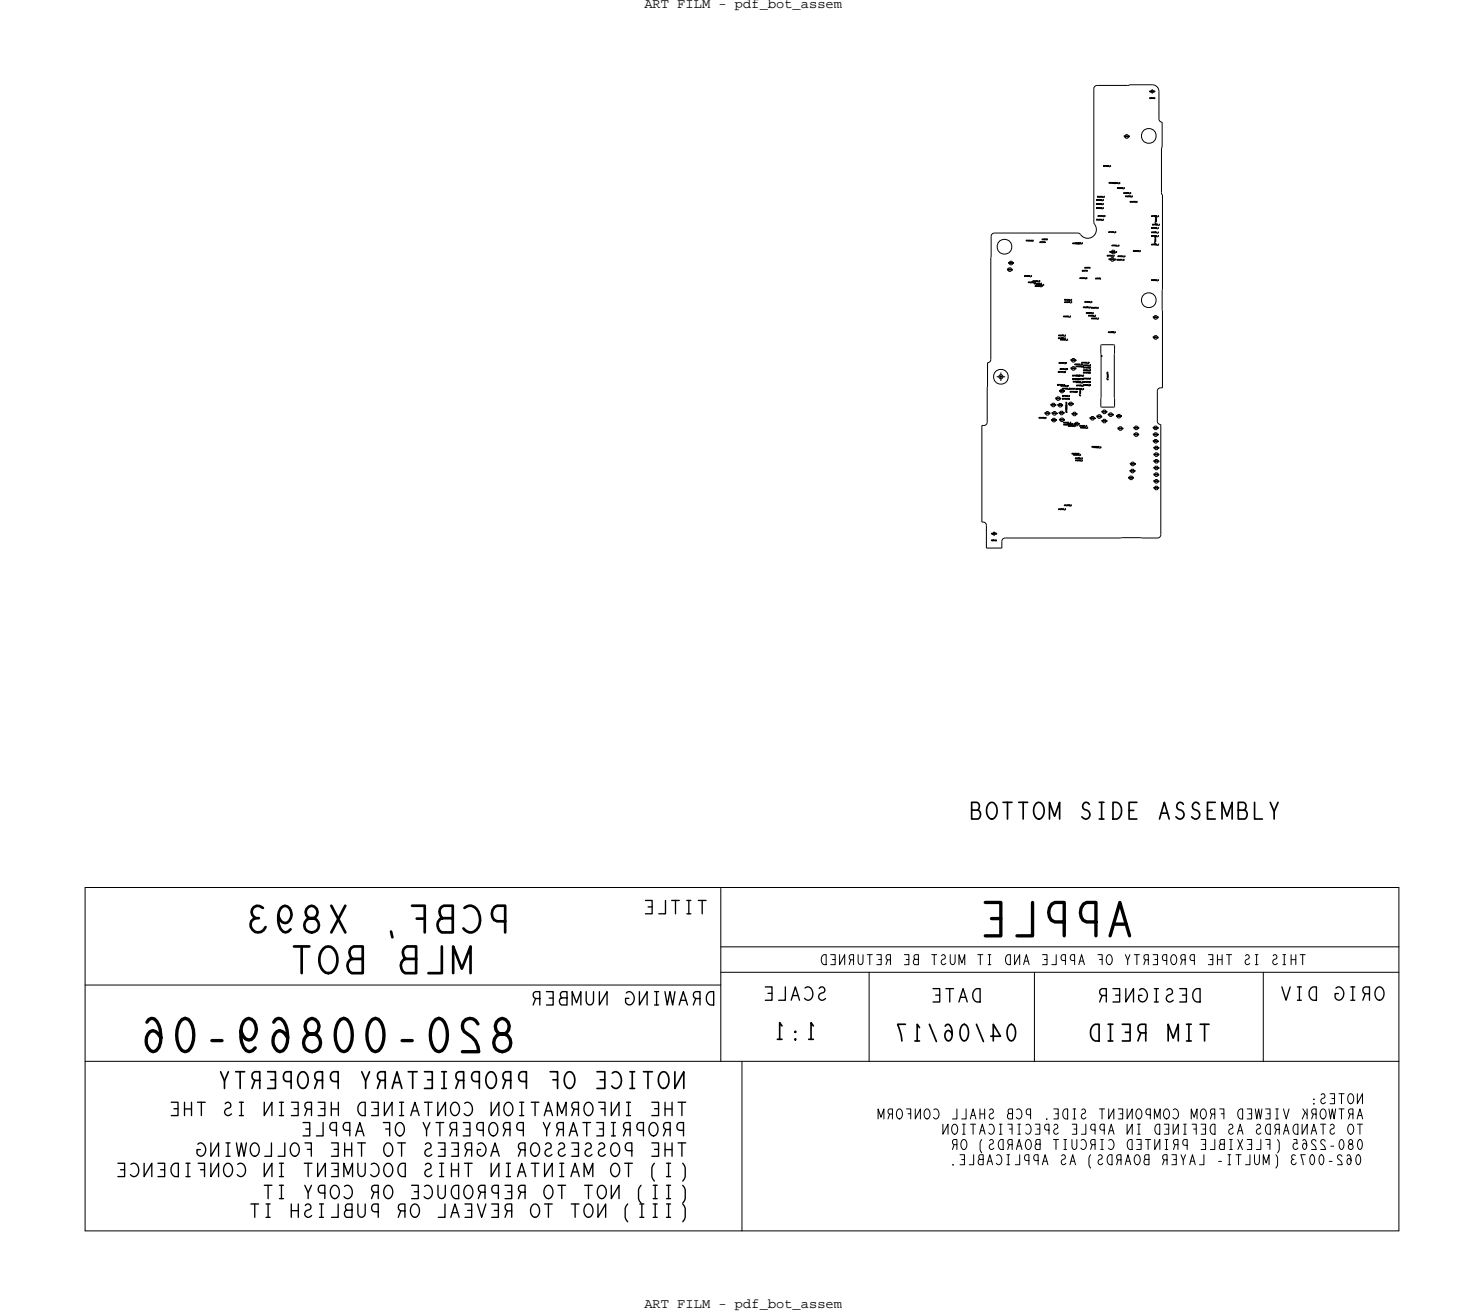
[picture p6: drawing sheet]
<svg xmlns="http://www.w3.org/2000/svg" width="222mm" height="197mm" viewBox="0 0 222 197" stroke-linecap="round" stroke-linejoin="round" font-family="sans-serif">
<defs><g id="words">
<text font-size="2.5" x="181.4" y="153.5" transform="rotate(-180 181.4 153.5)">TIM</text>
<g font-size="2.1">
<text x="96.5" y="1.2">ART FILM - pdf_bot_assem</text>
<text x="96.5" y="195.9">ART FILM - pdf_bot_assem</text>
</g>
<g font-size="2">
<text x="106" y="134.9" transform="rotate(-180 106 134.9)">TITLE</text>
<text x="147.1" y="148.1" transform="rotate(-180 147.1 148.1)">DATE</text>
<text x="30" y="165.1" transform="rotate(-180 30 165.1)">THE</text>
<text x="50.2" y="165.1" transform="rotate(-180 50.2 165.1)">HEREIN</text>
<text x="102.9" y="165.1" transform="rotate(-180 102.9 165.1)">THE</text>
<text x="54.3" y="171.2" transform="rotate(-180 54.3 171.2)">THE</text>
<text x="102.9" y="171.2" transform="rotate(-180 102.9 171.2)">THE</text>
<text x="42.1" y="177.6" transform="rotate(-180 42.1 177.6)">IT</text>
<text x="70.5" y="174.3" transform="rotate(-180 70.5 174.3)">THIS</text>
<text x="88.7" y="174.3" transform="rotate(-180 88.7 174.3)">MAINTAIN</text>
<text x="102.9" y="180.4" transform="rotate(-180 102.9 180.4)">(III)</text>
</g>
<g font-size="1.5">
<text x="148.3" y="143" transform="rotate(-180 148.3 143)">IT</text>
<text x="184.4" y="143" transform="rotate(-180 184.4 143)">THE</text>
<text x="195.5" y="143" transform="rotate(-180 195.5 143)">THIS</text>
<text x="180.4" y="173" transform="rotate(-180 180.4 173)">LAYER</text>
</g>
</g></defs>
<!-- layer: Board Outline -->
<g fill="none" stroke="#000" stroke-width=".15">
<path d="M163.9 13.3v20zM164.4 12.8h4.6zM164.4 12.8l-.4 .1-.1 .4M169.3 12.7h3.3zM169.3 12.7l-.3 .1M172.6 12.7a1 1 0 0 1 1 1M173.6 13.7v4.1zM173.6 17.8l.2 .4 .3 .1M174.1 18.3v3.7zM148.5 38.6v15.2zM148.5 35.4v2.9zM148.5 38.3v.3"/>
<path d="M149 34.9h12.5zM149 34.9l-.3 .2-.2 .3M163.9 33.3v.2a1.34 1.34 0 0 1-.2 2 1.34 1.34 0 0 1-2-.5l-.2-.1M174 22.3v6.6zM174 28.9l.2 .3M174.1 22l-.1 .3M174.2 29.2v14.2zM147.9 58v5.2zM148 54.3v3.5zM148 57.8l-.1 .2M148.5 53.8l-.2 .4-.3 .1M173.4 58.6v4.5z"/>
<path d="M173.9 58.1l-.3 .1-.2 .4M173.9 58.1h.3zM174.1 43.6v2.8zM174.1 46.4l.1 .2M174.2 46.6v11.5zM174.2 43.4l-.1 .2M147.1 63.7h.3zM147.1 63.7v14.5zM147.1 78.2h.2zM147.3 78.2l.4 .2 .1 .3M147.8 78.7v3.4zM147.9 63.2l-.1 .4-.4 .1"/>
<path d="M173.4 63.1l.1 .3 .4 .2M173.9 63.6h.1M173.9 63.6v16.5zM147.8 82.1h2.3zM150.1 81.1v1zM150.6 80.6h17.3zM150.6 80.6l-.3 .1-.2 .4M168.1 80.5h2.8zM168.1 80.5l-.2 .1M170.9 80.5l.2 .1M171.1 80.6h2.3zM173.9 80.1l-.1 .4-.4 .1"/>
</g>
<!-- layer: Components -->
<g fill="none" stroke="#000" stroke-width=".15">
<path d="M172.4 13.6h.2zM172.4 13.6v.2zM172.4 13.8h.2zM172.6 13.4v.2zM172.6 13.8v.1zM172.6 13.4h.1zM172.6 13.9h.1zM172.7 13.8v.1zM172.7 13.6h.2zM172.7 13.4v.2zM172.7 13.8h.2zM172.9 13.6v.2z"/>
<path d="M151.3 39.2l.2-.1 .2 .1v.4l-.2 .1-.2-.1zM166.5 38.7l.2-.1 .2 .1v.3l-.2 .1-.2-.1zM166.6 37.6l.2-.1 .2 .1v.3l-.2 .1-.2-.1zM168.6 20.3l.2-.1 .2 .1v.3l-.2 .1-.2-.1zM151.1 40.2l.2-.1 .2 .1v.4l-.2 .1-.2-.1zM158.3 59.5l.2-.1 .3 .1v.4l-.3 .1-.2-.1zM158.9 58.4l.2-.1 .2 .1v.4l-.2 .1-.2-.1zM160.6 53.8l.2-.1 .2 .1v.4h-.2h-.2zM160.6 55l.2-.1 .2 .1v.4l-.2 .1-.2-.1zM164.9 59.7v.5zM164.9 51.8v1.2zM164.9 53l.1 .1z"/>
<path d="M165 59.5l-.1 .2zM165 53.1v6.4zM165.1 51.6h1.8zM165.1 51.6l-.2 .2M166.9 51.6l.1 .2M167 59.5v.2zM167 53.1v6.4zM167 53v.1zM167 52.4v.6zM167 59.7v1.2zM167 52.4h.1M167 51.8v.6z"/>
<path d="M172.9 50.4l.3-.1 .2 .1v.3l-.2 .1-.3-.1zM172.9 47.4l.3-.1 .2 .1v.3l-.2 .1-.3-.1zM148.7 79.9h.2zM148.7 79.9v.1zM148.9 79.7v.2zM148.9 79.7h.1zM149 79.9h.2zM149 79.7v.2zM149.2 79.9v.1zM156.7 61.7l.2-.1 .2 .1v.4l-.2 .1-.2-.1zM157.6 60.5l.2-.1 .2 .1v.4h-.2h-.2zM157.7 62.7h.2h.2v.4l-.2 .1-.2-.1z"/>
<path d="M157.8 61.7l.2-.1 .2 .1v.4l-.2 .1-.2-.1zM158.6 60.5l.3-.1 .2 .1v.4l-.2 .1-.3-.1zM158.8 61.7l.3-.1 .2 .1v.3l-.2 .1-.3-.1zM158.9 62.7l.2-.1 .2 .1v.4l-.2 .1-.2-.1zM160.2 60.3l.2-.1 .2 .1v.4l-.2 .1-.2-.1zM160.8 61.8l.2-.1 .2 .1v.4l-.2 .1-.2-.1zM161.1 63.3l.2-.1 .2 .1v.4l-.2 .1-.2-.1zM163.5 62.5l.2-.1 .2 .1v.3l-.2 .1-.2-.1zM164.5 62.2l.2-.1 .2 .1v.4l-.2 .1-.2-.1zM164.9 60.2h.1M164.9 60.2v.7zM164.9 60.9l.2 .1"/>
<path d="M165.1 61h1.8zM165.3 62.9l.2-.1 .2 .1v.4h-.2h-.2zM165.3 61.5l.2-.1 .2 .1v.4l-.2 .1-.2-.1zM166.2 61.9l.2-.1 .2 .1v.4l-.2 .1-.2-.1zM167 60.9l-.1 .1M167.4 62.2l.2-.1 .3 .1v.3l-.3 .1-.2-.1zM167.7 64l.2-.1 .2 .1v.4l-.2 .1-.2-.1zM169.3 71.4l.2-.1 .2 .1v.4l-.2 .1-.2-.1zM169.5 70.4l.2-.1 .2 .1v.3l-.2 .1-.2-.1zM169.5 69.3l.2-.1 .2 .1v.4l-.2 .1-.2-.1zM170 64.9l.2-.1 .3 .1v.4l-.3 .1-.2-.1zM170 63.9l.2-.1 .3 .1v.4l-.3 .1-.2-.1z"/>
<path d="M172.9 65.9l.3-.1 .2 .1v.4l-.2 .1-.3-.1zM172.9 63.9l.3-.1 .2 .1v.4l-.2 .1-.3-.1zM172.9 64.9l.3-.1 .2 .1v.4l-.2 .1-.3-.1zM173 71.9l.3-.1 .2 .1v.4l-.2 .1-.3-.1zM173 70.9l.3-.1 .2 .1v.4l-.2 .1-.3-.1zM173 72.9l.3-.1 .2 .1v.4l-.2 .1-.3-.1zM173 66.9l.3-.1 .2 .1v.4l-.2 .1-.3-.1zM173 68.9l.3-.1 .2 .1v.4l-.2 .1-.3-.1zM173 67.9l.3-.1 .2 .1v.4l-.2 .1-.3-.1zM173 69.9l.3-.1 .2 .1v.4l-.2 .1-.3-.1zM148.7 80h.2zM148.9 80v.2z"/>
<path d="M148.9 80.2h.1zM149 80v.2zM149 80h.2z"/>
<circle cx="150.5" cy="37" r="1.11"/>
<circle cx="172.1" cy="20.4" r="1.11"/>
<circle cx="150" cy="56.4" r="1.11"/>
<circle cx="172.1" cy="45" r="1.11"/>
</g>
<!-- layer: Text -->
<g fill="none" stroke="#000" stroke-width=".4">
<path d="M38.8 137.5a1.09 1.09 0 0 0-1.3 1.3 1.09 1.09 0 0 0 1.6 .8l.4-.3 .3-.4M39.4 136a.96 .96 0 0 0-1.5 .1 .96 .96 0 0 0 .4 1.4M41.7 137.2l.3 .6a.78 .78 0 0 0 1.3 .1 1.39 1.39 0 0 0-.6-2.2 1.39 1.39 0 0 0-1 1.5 2.71 2.71 0 0 0 .7 2.3l.4 .2 .4-.2 .3-.3M45.9 136.1a.92 .92 0 0 0 .1 1.1 .92 .92 0 0 0 .9 .3 1.08 1.08 0 0 1 .7 1.7 1.08 1.08 0 0 1-1.8 0 1.08 1.08 0 0 1 .6-1.7 .92 .92 0 0 0 1.2-.9 .92 .92 0 0 0-1.3-.8zM49.6 135.7l2.1 4M51.7 135.7l-2.1 4M58.6 139.5l.2 .9M61.7 135.7h1.9v4M62.4 137.6h1.2M66.3 137.5a1.07 1.07 0 0 1 .2-1.8h1.3v4h-1.6a1.16 1.16 0 0 1-.7-1.1 1.16 1.16 0 0 1 .8-1.1h1.5M69.6 136a1.27 1.27 0 0 1 2.1 .6 2.16 2.16 0 0 1-1 3.1 1.41 1.41 0 0 1-1.3-.6M75.7 138h-1.2a1.25 1.25 0 0 1-.8-1.2 1.25 1.25 0 0 1 .8-1.1h1.2v4"/>
<path d="M44 141.8h2.3M45.2 141.8v4M48.5 142.1a1.08 1.08 0 0 1 1.7 .4 2.5 2.5 0 0 1-.6 3.2 1.5 1.5 0 0 1-1.8-1.7 2.43 2.43 0 0 1 .7-1.9zM52.8 143.6a1.07 1.07 0 0 1 .2-1.8h1.4v4h-1.7a1.16 1.16 0 0 1-.7-1.1 1.16 1.16 0 0 1 .8-1.1h1.6M60.8 143.6a1.07 1.07 0 0 1 .2-1.8h1.4v4h-1.7a1.16 1.16 0 0 1-.7-1.1 1.16 1.16 0 0 1 .8-1.1h1.6M66.2 141.8v4h-2M67.9 145.8v-4l1.3 3.3 1.3-3.3v4"/>
</g>
<g fill="none" stroke="#000" stroke-width=".5">
<path d="M147.6 135.2h2.4v5h-2.4M148.6 137.6h1.4M154.7 135.2v5h-2.3M159.5 138.1h-1.4a1.6 1.6 0 0 1-.5-2.7l.5-.2h1.4v5M164.2 138.1h-1.4a1.6 1.6 0 0 1-.5-2.7l.5-.2h1.4v5M166.9 138.4h1.8M22 153.1l.3-.4 .4-.2 .4 .1a4 4 0 0 1 .7 4.3l-.4 .5-.5 .1a1.79 1.79 0 0 1-.4-3l.4-.1 .5 .1 .7 1M27.3 152.7l.5-.2a1.85 1.85 0 0 1 1.2 1.8 3.7 3.7 0 0 1-.8 3.1l-.4 .1a1.85 1.85 0 0 1-1.3-1.7 3.7 3.7 0 0 1 .8-3.1zM31.7 155.9h1.6M36.1 154.5l.3 .7 .4 .4 .5 .2a1.47 1.47 0 0 0 1.1-1.6 1.53 1.53 0 0 0-1.1-1.7 1.73 1.73 0 0 0-1.2 2 3.5 3.5 0 0 0 .8 2.9l.5 .1 .4-.1 .4-.4M41 153.1l.3-.4 .4-.2 .4 .1a4 4 0 0 1 .7 4.3l-.4 .5-.5 .1a1.79 1.79 0 0 1-.4-3l.4-.1 .5 .1 .7 1M46.3 152.7a1.16 1.16 0 0 0-.6 1.4 1.16 1.16 0 0 0 1.3 .8 1.33 1.33 0 0 1 .8 2.1 1.33 1.33 0 0 1-2.2-.2 1.35 1.35 0 0 1 1.4-1.9 1.22 1.22 0 0 0 .8-1.3 1.22 1.22 0 0 0-1-1.1z"/>
<path d="M51 152.7l.5-.2a1.85 1.85 0 0 1 1.2 1.8 3.7 3.7 0 0 1-.7 3.1l-.5 .1a1.85 1.85 0 0 1-1.2-1.7 3.7 3.7 0 0 1 .7-3.1zM55.8 152.7l.5-.2a1.85 1.85 0 0 1 1.2 1.8 3.7 3.7 0 0 1-.8 3.1l-.4 .1a1.85 1.85 0 0 1-1.3-1.7 3.7 3.7 0 0 1 .8-3.1zM60.2 155.9h1.6M65.3 152.7l.5-.2a1.85 1.85 0 0 1 1.2 1.8 3.7 3.7 0 0 1-.8 3.1l-.4 .1a1.85 1.85 0 0 1-1.3-1.7 3.7 3.7 0 0 1 .8-3.1zM71.6 153.4a1.21 1.21 0 0 0-1.7-.7 1.21 1.21 0 0 0-.3 1.8 3.3 3.3 0 0 1 2.1 3h-2.4M74.8 152.7a1.16 1.16 0 0 0-.6 1.4 1.16 1.16 0 0 0 1.3 .8 1.33 1.33 0 0 1 .8 2.1 1.33 1.33 0 0 1-2.2-.2 1.35 1.35 0 0 1 1.4-1.9 1.22 1.22 0 0 0 .8-1.3 1.22 1.22 0 0 0-1-1.1zM166.3 140.2l1.5-5 1.4 5"/>
</g>
<g fill="none" stroke="#000" stroke-width=".25">
<path d="M145.6 121.4h.9a.75 .75 0 0 1 .4 .6 .75 .75 0 0 1-.4 .7h-.9v-2.5h.8a.69 .69 0 0 1 .1 1.2M148.2 120.4a.69 .69 0 0 1 .7-.1 .69 .69 0 0 1 .4 .6 1.36 1.36 0 0 1-.7 1.8 1.4 1.4 0 0 1-.6-2zM150.3 120.2h1.3M151 120.2v2.5M152.6 120.2h1.4M153.3 120.2v2.5M155.2 120.4a.69 .69 0 0 1 .8-.1 .69 .69 0 0 1 .4 .6 1.36 1.36 0 0 1-.7 1.8 1.4 1.4 0 0 1-.7-2zM157.2 122.7v-2.5l.8 2.1 .8-2.1v2.5M163.2 120.5a.55 .55 0 0 0-.9-.1 .55 .55 0 0 0 .2 .9 .7 .7 0 0 1 .8 .9 .7 .7 0 0 1-1.2 .2M164.7 122.7h.7M164.7 120.2h.7M165.1 120.2v2.5"/>
<path d="M166.8 120.2h.5a1.47 1.47 0 0 1 0 2.5h-.5zM169.2 121.4h.7M170.3 120.2h-1.1v2.5h1.1M173.7 122.7l.8-2.5 .7 2.5M174 121.8h.9M177.3 120.5a.55 .55 0 0 0-.9-.1 .55 .55 0 0 0 .2 .9 .7 .7 0 0 1 .8 .9 .7 .7 0 0 1-1.2 .2M179.7 120.5a.55 .55 0 0 0-.9-.1 .55 .55 0 0 0 .2 .9 .7 .7 0 0 1 .8 .9 .7 .7 0 0 1-1.3 .2M180.9 121.4h.7M182.1 120.2h-1.2v2.5h1.2M183.1 122.7v-2.5l.8 2.1 .7-2.1v2.5M185.5 121.4h.9a.75 .75 0 0 1 .5 .6 .75 .75 0 0 1-.4 .7h-1v-2.5h.8a.69 .69 0 0 1 .1 1.2M188 120.2v2.5h1.1"/>
<path d="M190.3 120.2l.6 1.4v1.1M191.5 120.2l-.6 1.4M116.5 155.7h.7M117.2 153.7l-.4-.5v2.5M119.1 154.5l.1 .1zM119.1 155.6l.1 .1zM121.2 155.7h.7M121.9 153.7l-.4-.5v2.5M135.7 153.4h-1.2l.5 1.5 .1 1M137.1 155.9h.7M137.8 153.9l-.4-.5v2.5M139.3 153.4l1 2.6"/>
<path d="M141.6 153.7l.4-.3a.88 .88 0 0 1 .6 .9 1.67 1.67 0 0 1-.3 1.6 .57 .57 0 0 1-.6-.2 .57 .57 0 0 1-.1-.6 .53 .53 0 0 1 .2-.6 .53 .53 0 0 1 .7 .1l.2 .3M144.2 153.5a.52 .52 0 0 1 .8 .5 1.89 1.89 0 0 1-.3 1.9 .53 .53 0 0 1-.7-.5 1.89 1.89 0 0 1 .2-1.9zM146.3 153.4l1 2.6M148.4 155.2h1.5l-1.1-1.8v2.5M151.3 153.5a.52 .52 0 0 1 .7 .5 1.89 1.89 0 0 1-.2 1.9 .53 .53 0 0 1-.8-.5 1.89 1.89 0 0 1 .3-1.9zM163.7 153.7l.4-.3h.6v2.5h-.6a1.47 1.47 0 0 1-.4-2.2zM166 155.9h.7M166 153.4h.7M166.4 153.4v2.5M168.2 153.4h1.1v2.5h-1.1M168.6 154.6h.7M170.9 154.7l-.4 1.2"/>
<path d="M171.7 154.7h-.8a.7 .7 0 0 1-.4-.6 .7 .7 0 0 1 .4-.7h.8v2.5M175 155.9v-2.5l.8 2.1 .7-2.1v2.5M177.8 155.9h.7M178.1 153.4v2.5M180.5 153.4v2.5M33.1 160.5l.5 1.4M34.2 160.5l-.6 1.4v1.1M35.3 160.5h1.4M36 160.5v2.6M38.2 161.8l-.4 1.2M38.9 161.8h-.7a.7 .7 0 0 1-.4-.6 .7 .7 0 0 1 .4-.7h.7v2.5M40.1 160.5h1.2v2.5h-1.2"/>
<path d="M40.6 161.8h.7M43.6 162h-.7a.8 .8 0 0 1-.4-.7 .8 .8 0 0 1 .4-.8h.7v2.5M44.9 160.8a.69 .69 0 0 1 .8-.2 .69 .69 0 0 1 .4 .7 1.36 1.36 0 0 1-.7 1.7 1.4 1.4 0 0 1-.6-2zM47.6 161.8l-.4 1.2M48.3 161.8h-.7a.7 .7 0 0 1-.4-.6 .7 .7 0 0 1 .4-.7h.7v2.5M50.7 162h-.7a.8 .8 0 0 1-.5-.7 .8 .8 0 0 1 .5-.8h.7v2.5M54.2 160.5l.6 1.4M55.4 160.5l-.6 1.4v1.1M57 161.8l-.4 1.2M57.7 161.8h-.7a.7 .7 0 0 1-.4-.6 .7 .7 0 0 1 .4-.7h.7v2.5M58.8 163l.7-2.5 .7 2.5M59 162.2h1"/>
<path d="M61.2 160.5h1.3M61.8 160.5v2.6M63.6 160.5h1.2v2.5h-1.2M64.1 161.8h.7M66.2 160.5h.7M66.2 163h.7M66.5 160.5v2.6M68.7 161.8l-.4 1.2M69.5 161.8h-.8a.7 .7 0 0 1-.4-.6 .7 .7 0 0 1 .4-.7h.8v2.5M71.8 162h-.7a.8 .8 0 0 1-.4-.7 .8 .8 0 0 1 .4-.8h.7v2.5M73.1 160.8a.69 .69 0 0 1 .8-.2 .69 .69 0 0 1 .4 .7 1.36 1.36 0 0 1-.7 1.7 1.4 1.4 0 0 1-.6-2zM75.8 161.8l-.4 1.2"/>
<path d="M76.5 161.8h-.7a.7 .7 0 0 1-.4-.6 .7 .7 0 0 1 .4-.7h.7v2.5M78.9 162h-.7a.8 .8 0 0 1-.5-.7 .8 .8 0 0 1 .5-.8h.7v2.5M82.4 160.5h1.1v2.5M82.8 161.8h.7M84.9 160.8a.69 .69 0 0 1 .8-.2 .69 .69 0 0 1 .4 .7 1.36 1.36 0 0 1-.8 1.7 1.4 1.4 0 0 1-.6-2zM89.5 160.5h1.1v2.5h-1.1M89.9 161.8h.7M91.7 160.8a.72 .72 0 0 1 1.3 .3 1.39 1.39 0 0 1-.6 1.9 .8 .8 0 0 1-.7-.3M94.4 160.5h.7M94.4 163h.7M94.7 160.5v2.6M96.4 160.5h1.4"/>
<path d="M97.1 160.5v2.6M99 160.8a.69 .69 0 0 1 .8-.2 .69 .69 0 0 1 .4 .7 1.36 1.36 0 0 1-.8 1.7 1.4 1.4 0 0 1-.6-2zM101.1 160.5v2.5l1.4-2.5v2.5"/>
</g>
<g fill="none" stroke="#000" stroke-width=".2">
<path d="M96.7 134.9h1v2h-1M99.7 134.9v2h-1M101.2 134.9v2M102.9 136.9h.6M103.2 134.9v2M105.2 134.9v2M80.3 149.6l-.4 .9M80.9 149.6h-.6a.54 .54 0 0 1-.4-.5 .54 .54 0 0 1 .4-.6h.6v2M81.9 148.5h1v2h-1M82.3 149.5h.6M84.2 149.5l-.1-.1a.53 .53 0 0 1 .2-.9h.7v2h-.9a.58 .58 0 0 1-.3-.5 .58 .58 0 0 1 .4-.5h.8M85.7 150.5v-2l.7 1.7 .6-1.7v2"/>
<path d="M87.8 148.5v1.5a.55 .55 0 0 0 .6 .5 .55 .55 0 0 0 .5-.5v-1.5M89.8 148.5v2l1.2-2v2M93.9 148.7a.73 .73 0 0 1 .8 0 .73 .73 0 0 1 .3 .7 .78 .78 0 0 1-.2 .9 .78 .78 0 0 1-.9 0l-.2-.2v-.6h.5M95.8 148.5v2l1.2-2v2M98.1 150.5h.6M98.1 148.5h.6M98.4 148.5v2M99.6 148.5l.4 2 .4-2 .4 2 .3-2M101.8 150.5l.6-2 .6 2M102 149.8h.8M104.3 149.6l-.4 .9M104.9 149.6h-.6a.54 .54 0 0 1-.4-.5 .54 .54 0 0 1 .4-.6h.6v2"/>
<path d="M106.1 148.8l.3-.3h.5v2a1.03 1.03 0 0 1-1-.5 1.03 1.03 0 0 1 .2-1.2zM114.7 147.8h1v2h-1M115.1 148.8h.6M117.7 147.8v2h-1M118.5 149.8l.7-2 .6 2M118.8 149.1h.8M120.6 148a.7 .7 0 0 1 .8-.1 .7 .7 0 0 1 .4 .7 .79 .79 0 0 1-.2 1 .79 .79 0 0 1-.9 .1l-.2-.2M122.7 148.1a.46 .46 0 0 1 .8-.1 .46 .46 0 0 1-.2 .7 .58 .58 0 0 0-.6 .8 .58 .58 0 0 0 1 .1M139.8 148.1h1v2h-1M142.3 148.1v2M143.7 150.1l.6-2 .6 2M146 148.3l.4-.2h.4v2a1.03 1.03 0 0 1-1-.6 1.03 1.03 0 0 1 .2-1.2z"/>
<path d="M165.1 149.1l-.3 1M165.8 149.1h-.7a.54 .54 0 0 1-.3-.5 .54 .54 0 0 1 .3-.5h.7v2M166.8 148.1h1v2h-1M167.2 149.1h.6M168.7 148.1v2l1.1-2v2M170.7 148.3a.73 .73 0 0 1 .8-.1 .73 .73 0 0 1 .4 .8 .78 .78 0 0 1-.2 .9 .78 .78 0 0 1-.9 0l-.2-.2v-.6h.5M173 150.1h.6M173 148.1h.6M173.3 148.1v2M174.8 148.3a.46 .46 0 0 1 .8-.1 .46 .46 0 0 1-.2 .8 .58 .58 0 0 0-.6 .7 .58 .58 0 0 0 1 .1M176.8 148.1h1v2h-1M177.2 149.1h.6"/>
<path d="M179 148.3l.3-.2h.5v2a1.03 1.03 0 0 1-1-.6 1.03 1.03 0 0 1 .2-1.2zM192.1 147.8l.6 2 .6-2M194.4 149.8h.6M194.4 147.8h.6M194.7 147.8v2M196.4 148.1l.3-.3h.5v2a1.03 1.03 0 0 1-1-.5 1.03 1.03 0 0 1 .2-1.2zM200.2 148a.73 .73 0 0 1 .8 0 .73 .73 0 0 1 .3 .7 .78 .78 0 0 1-.2 .9 .78 .78 0 0 1-.9 0l-.2-.2v-.6h.5M202.4 149.8h.6M202.4 147.8h.6M202.7 147.8v2M204.6 148.9l-.4 .9M205.2 148.9h-.6a.54 .54 0 0 1-.4-.5 .54 .54 0 0 1 .4-.6h.6v2"/>
<path d="M206.3 148a.6 .6 0 0 1 .7-.1 .6 .6 0 0 1 .3 .5l.1 .6a.69 .69 0 0 1-.3 .7 .69 .69 0 0 1-.8 0l-.3-.7 .1-.6zM17.7 174.3h1v2h-1M18.1 175.2h.6M19.6 174.4a.7 .7 0 0 1 .8-.1 .7 .7 0 0 1 .4 .8 .79 .79 0 0 1-.2 .9 .79 .79 0 0 1-.9 .1l-.2-.1M21.6 174.3v2l1.1-2v2M23.7 174.3h1v2h-1M24.1 175.2h.6M25.7 165.1h1v2h-1M25.9 174.5l.3-.2h.5v2a1.03 1.03 0 0 1-1-.6 1.03 1.03 0 0 1 .2-1.2zM27.6 165.1v2M27.9 176.3h.6M27.9 174.3h.6"/>
<path d="M28.2 174.3v2M28.7 165.1v2M29.6 165.1h1.1M29.6 171.4a.73 .73 0 0 1 .9 0 .73 .73 0 0 1 .3 .7 .78 .78 0 0 1-.2 .9 .78 .78 0 0 1-.9 0l-.2-.2v-.6h.5M29.7 174.3h.9v2M30 175.2h.6M30.2 165.1v2M31.6 171.2v2l1.1-2v2M31.6 174.3v2l1.1-2v2M33.7 165.4a.46 .46 0 0 1 .8-.1 .46 .46 0 0 1-.2 .7 .58 .58 0 0 0-.6 .8 .58 .58 0 0 0 1 .1M33.8 174.4a.6 .6 0 0 1 .6-.1 .6 .6 0 0 1 .4 .6v.5a.69 .69 0 0 1-.2 .7 .69 .69 0 0 1-.8 0l-.3-.7v-.5zM33.9 173.2h.6"/>
<path d="M33.9 171.2h.6M34.2 171.2v2M35.4 171.2l.4 2 .4-2 .4 2 .3-2M35.6 174.4a.7 .7 0 0 1 .8-.1 .7 .7 0 0 1 .4 .8 .79 .79 0 0 1-.2 .9 .79 .79 0 0 1-.9 .1l-.2-.1M35.9 165.1h.6M35.9 167.1h.6M36.2 165.1v2M37.8 171.4a.6 .6 0 0 1 .6-.1 .6 .6 0 0 1 .4 .5v.5a.69 .69 0 0 1-.2 .7 .69 .69 0 0 1-.8 0l-.3-.7v-.5zM39.6 165.1v2l1.1-2v2M39.6 174.3v2l1.1-2v2M40.2 177.6v2M40.7 171.2v2h-1"/>
<path d="M41.9 167.1h.6M41.9 176.3h.6M41.9 174.3h.6M41.9 179.6h.6M42.2 165.1v2M42.2 174.3v2M42.2 177.6v2M42.7 171.2v2h-1M43.7 165.1h1v2h-1M43.8 171.4a.6 .6 0 0 1 .6-.1 .6 .6 0 0 1 .4 .5v.5a.69 .69 0 0 1-.2 .7 .69 .69 0 0 1-.8 0l-.3-.7v-.5zM45.4 168.2h1v2h-1M45.6 174.3h1.1"/>
<path d="M45.7 177.6l.5 1.1M45.7 171.2h.9v2M45.8 169.1h.6M46 166.2l-.3 .9M46 172.2h.6M46.2 174.3v2M46.7 177.6l-.5 1.1v.9M46.7 166.2h-.7a.54 .54 0 0 1-.3-.6 .54 .54 0 0 1 .3-.5h.7v2M47.6 174.3v2l1.1-2v2M47.7 165.1h1v2h-1M48.4 168.2v2h-1M48.7 178.7h-.6a.63 .63 0 0 1-.4-.6 .63 .63 0 0 1 .4-.5h.6v2"/>
<path d="M49.6 165.1v2M49.7 171.2h1v2h-1M49.7 174.3h1v2h-1M49.8 177.7a.6 .6 0 0 1 .6-.1 .6 .6 0 0 1 .4 .6v.5a.69 .69 0 0 1-.2 .7 .69 .69 0 0 1-.8 0l-.3-.7v-.5zM50.1 175.2h.6M50.4 169.3h-.6a.63 .63 0 0 1-.4-.6 .63 .63 0 0 1 .4-.5h.6v2M50.7 165.1v2M51.5 176.3v-2l.7 1.6 .6-1.6v2M51.6 177.7a.7 .7 0 0 1 .8-.1 .7 .7 0 0 1 .4 .8 .79 .79 0 0 1-.2 .9 .79 .79 0 0 1-.9 .1l-.2-.1M51.6 171.2v2M52.4 169.3h-.6a.63 .63 0 0 1-.4-.6 .63 .63 0 0 1 .4-.5h.6v2M52.7 171.2v2"/>
<path d="M53.3 170.2l.6-2 .6 2M53.5 169.5h.8M53.6 174.3v1.4a.55 .55 0 0 0 .6 .6 .55 .55 0 0 0 .5-.6v-1.4M53.9 165.4l.3-.3h.5v2a1.03 1.03 0 0 1-1-.6 1.03 1.03 0 0 1 .2-1.1zM54.2 171.2v2M55.6 174.4a.7 .7 0 0 1 .8-.1 .7 .7 0 0 1 .4 .8 .79 .79 0 0 1-.2 .9 .79 .79 0 0 1-.9 .1l-.2-.1M55.7 165.1h1v2h-1M56 178.6l-.3 1M56.1 166.1h.6M56.7 178.6h-.7a.54 .54 0 0 1-.3-.5 .54 .54 0 0 1 .3-.5h.7v2M57.4 168.2h1v2M57.6 165.1v2l1.1-2v2"/>
<path d="M57.8 169.1h.6M57.8 171.4a.6 .6 0 0 1 .6-.1 .6 .6 0 0 1 .4 .5v.5a.69 .69 0 0 1-.2 .7 .69 .69 0 0 1-.8 0l-.3-.7v-.5zM57.8 174.4a.6 .6 0 0 1 .6-.1 .6 .6 0 0 1 .4 .6v.5a.69 .69 0 0 1-.2 .7 .69 .69 0 0 1-.8 0l-.3-.7v-.5zM57.8 177.7a.6 .6 0 0 1 .6-.1 .6 .6 0 0 1 .4 .6v.5a.69 .69 0 0 1-.2 .7 .69 .69 0 0 1-.8 0l-.3-.7v-.5zM59.5 168.3a.6 .6 0 0 1 .7-.1 .6 .6 0 0 1 .3 .6l.1 .5a.69 .69 0 0 1-.3 .7 .69 .69 0 0 1-.8 0l-.3-.7 .1-.5zM59.6 171.2h1.1M59.9 165.1h.6M59.9 167.1h.6M59.9 174.5l.3-.2h.5v2a1.03 1.03 0 0 1-1-.6 1.03 1.03 0 0 1 .2-1.2zM60.2 165.1v2M60.2 171.2v2M61.5 167.1l.7-2 .6 2"/>
<path d="M61.7 177.6h1v2h-1M61.8 166.4h.8M62.1 178.5h.6M63.4 168.2l.5 1.1M63.6 165.1h1.1M63.6 177.7a.7 .7 0 0 1 .8-.1 .7 .7 0 0 1 .4 .8 .79 .79 0 0 1-.2 .9 .79 .79 0 0 1-.9 .1l-.2-.1M63.7 171.4a.46 .46 0 0 1 .8 0 .46 .46 0 0 1-.2 .7 .58 .58 0 0 0-.6 .8 .58 .58 0 0 0 1 0M63.7 174.5a.46 .46 0 0 1 .8-.1 .46 .46 0 0 1-.2 .7 .58 .58 0 0 0-.6 .8 .58 .58 0 0 0 1 .1M64.2 165.1v2M64.4 168.2l-.5 1.1v.9M65.3 168.2h1.2M65.6 165.1v2l1.1-2v2"/>
<path d="M65.6 177.6v1.4a.55 .55 0 0 0 .6 .6 .55 .55 0 0 0 .5-.6v-1.4M65.7 171.2h1v2h-1M65.9 176.3h.6M65.9 168.2v2M66.1 172.2h.6M66.2 174.3v2M67.6 174.3v2M67.7 171.2h1v2h-1M67.8 169.2l-.4 1M67.8 165.3a.6 .6 0 0 1 .6-.1 .6 .6 0 0 1 .4 .5v.6a.69 .69 0 0 1-.2 .6 .69 .69 0 0 1-.8 .1l-.3-.7v-.6zM67.9 177.8l.3-.2h.5v2a1.03 1.03 0 0 1-1-.6 1.03 1.03 0 0 1 .2-1.2zM68.1 172.2h.6"/>
<path d="M68.4 169.2h-.6a.54 .54 0 0 1-.4-.5 .54 .54 0 0 1 .4-.5h.6v2M68.7 174.3v2M69.4 168.2h1v2h-1M69.6 165.3a.7 .7 0 0 1 .8-.1 .7 .7 0 0 1 .4 .7 .79 .79 0 0 1-.2 .9 .79 .79 0 0 1-.9 .2l-.2-.2M69.8 177.7a.6 .6 0 0 1 .6-.1 .6 .6 0 0 1 .4 .6v.5a.69 .69 0 0 1-.2 .7 .69 .69 0 0 1-.8 0l-.3-.7v-.5zM69.8 169.1h.6M70 172.2l-.3 1M70.2 174.3v2M70.7 172.2h-.7a.54 .54 0 0 1-.3-.5 .54 .54 0 0 1 .3-.5h.7v2M71.6 171.4a.73 .73 0 0 1 .9 0 .73 .73 0 0 1 .3 .7 .78 .78 0 0 1-.2 .9 .78 .78 0 0 1-.9 0l-.2-.2v-.6h.5M72 178.6l-.3 1M72.4 169.3h-.6a.63 .63 0 0 1-.4-.6 .63 .63 0 0 1 .4-.5h.6v2"/>
<path d="M72.7 178.6h-.7a.54 .54 0 0 1-.3-.5 .54 .54 0 0 1 .3-.5h.7v2M73.5 168.3a.6 .6 0 0 1 .7-.1 .6 .6 0 0 1 .3 .6l.1 .5a.69 .69 0 0 1-.3 .7 .69 .69 0 0 1-.8 0l-.3-.7 .1-.5zM73.5 173.2l.7-2 .6 2M73.6 165.1v2l1.1-2v2M73.6 174.3v2l1.1-2v2M73.8 172.5h.8M74.7 178.7h-.6a.63 .63 0 0 1-.4-.6 .63 .63 0 0 1 .4-.5h.6v2M75.7 177.6h1v2h-1M75.8 169.2l-.4 1M75.8 165.3a.6 .6 0 0 1 .6-.1 .6 .6 0 0 1 .4 .5v.6a.69 .69 0 0 1-.2 .6 .69 .69 0 0 1-.8 .1l-.3-.7v-.6zM75.9 176.3h.6M76.1 178.5h.6"/>
<path d="M76.2 174.3v2M76.4 169.2h-.6a.54 .54 0 0 1-.4-.5 .54 .54 0 0 1 .4-.5h.6v2M77.5 176.3l.7-2 .6 2M77.9 165.1h.6M77.9 167.1h.6M78 172.2l-.3 1M78 178.6l-.3 1M78.2 165.1v2M78.4 169.3h-.6a.63 .63 0 0 1-.4-.6 .63 .63 0 0 1 .4-.5h.6v2M78.7 172.2h-.7a.54 .54 0 0 1-.3-.5 .54 .54 0 0 1 .3-.5h.7v2M78.7 178.6h-.7a.54 .54 0 0 1-.3-.5 .54 .54 0 0 1 .3-.5h.7v2M79.6 165.1h1.1"/>
<path d="M79.8 171.4a.6 .6 0 0 1 .6-.1 .6 .6 0 0 1 .4 .5v.5a.69 .69 0 0 1-.2 .7 .69 .69 0 0 1-.8 0l-.3-.7v-.5zM80.2 165.1v2M80.2 174.3v2M81.4 168.2l.5 1.1M81.5 167.1l.7-2 .6 2M81.6 174.3v2l1.1-2v2M81.7 171.4a.46 .46 0 0 1 .8 0 .46 .46 0 0 1-.2 .7 .58 .58 0 0 0-.6 .8 .58 .58 0 0 0 1 0M81.8 166.4h.8M81.8 177.7a.6 .6 0 0 1 .6-.1 .6 .6 0 0 1 .4 .6v.5a.69 .69 0 0 1-.2 .7 .69 .69 0 0 1-.8 0l-.3-.7v-.5zM82.4 168.2l-.5 1.1v.9M83.5 167.1v-2l.7 1.7 .6-1.7v2M83.6 177.6h1.1"/>
<path d="M83.7 171.4a.46 .46 0 0 1 .8 0 .46 .46 0 0 1-.2 .7 .58 .58 0 0 0-.6 .8 .58 .58 0 0 0 1 0M83.8 169.2l-.4 1M83.9 176.3h.6M84.2 174.3v2M84.2 177.6v2M84.4 169.2h-.6a.54 .54 0 0 1-.4-.5 .54 .54 0 0 1 .4-.5h.6v2M85.3 170.2l.6-2 .6 2M85.5 169.5h.8M85.5 176.3l.7-2 .6 2M85.7 171.2h1v2h-1M86 166.2l-.3 .9M86.1 172.2h.6"/>
<path d="M86.7 166.2h-.7a.54 .54 0 0 1-.3-.6 .54 .54 0 0 1 .3-.5h.7v2M87.3 168.2h1.2M87.5 176.3v-2l.7 1.6 .6-1.6v2M87.6 177.6h1.1M87.7 171.4a.46 .46 0 0 1 .8 0 .46 .46 0 0 1-.2 .7 .58 .58 0 0 0-.6 .8 .58 .58 0 0 0 1 0M87.8 165.3a.6 .6 0 0 1 .6-.1 .6 .6 0 0 1 .4 .5v.6a.69 .69 0 0 1-.2 .6 .69 .69 0 0 1-.8 .1l-.3-.7v-.6zM87.9 168.2v2M88.2 177.6v2M89.4 168.2h1v2h-1M89.7 165.1h.9v2M89.7 171.4a.46 .46 0 0 1 .8 0 .46 .46 0 0 1-.2 .7 .58 .58 0 0 0-.6 .8 .58 .58 0 0 0 1 0M89.8 177.7a.6 .6 0 0 1 .6-.1 .6 .6 0 0 1 .4 .6v.5a.69 .69 0 0 1-.2 .7 .69 .69 0 0 1-.8 0l-.3-.7v-.5z"/>
<path d="M89.8 169.1h.6M90 166.1h.6M91.6 165.1v2l1.1-2v2M91.6 177.6v2l1.1-2v2M91.6 168.2h.6M91.6 170.2h.6M91.8 171.4a.6 .6 0 0 1 .6-.1 .6 .6 0 0 1 .4 .5v.5a.69 .69 0 0 1-.2 .7 .69 .69 0 0 1-.8 0l-.3-.7v-.5zM91.8 174.4a.6 .6 0 0 1 .6-.1 .6 .6 0 0 1 .4 .6v.5a.69 .69 0 0 1-.2 .7 .69 .69 0 0 1-.8 0l-.3-.7v-.5zM91.9 168.2v2M93.6 174.3h1.1M93.8 169.2l-.4 1M93.9 165.1h.6"/>
<path d="M93.9 167.1h.6M94.2 165.1v2M94.2 174.3v2M94.4 169.2h-.6a.54 .54 0 0 1-.4-.5 .54 .54 0 0 1 .4-.5h.6v2M94.7 172.4h-.6a.63 .63 0 0 1-.4-.6 .63 .63 0 0 1 .4-.6h.6v2M96 177.6l-.3 .6v1.4l.3 .6M96.4 169.3h-.6a.63 .63 0 0 1-.4-.6 .63 .63 0 0 1 .4-.5h.6v2M97.5 168.3a.6 .6 0 0 1 .7-.1 .6 .6 0 0 1 .3 .6l.1 .5a.69 .69 0 0 1-.3 .7 .69 .69 0 0 1-.8 0l-.3-.7 .1-.5zM97.7 165.1h1v2h-1M97.7 171.2h1v2h-1M97.9 177.6h.6M98 174.3l-.3 .6v1.4l.3 .6"/>
<path d="M98.2 177.6v2M99.6 165.1v2M99.6 171.2v2M99.8 169.2l-.4 1M99.9 176.3h.6M99.9 174.3h.6M99.9 177.6h.6M100.2 174.3v2M100.2 177.6v2M100.4 169.2h-.6a.54 .54 0 0 1-.4-.5 .54 .54 0 0 1 .4-.5h.6v2M100.7 165.1v2M100.7 171.2v2"/>
<path d="M102.2 165.1v2M102.2 171.2v2M102.3 174.3l.4 .6v1.4l-.4 .6M102.3 177.6l.4 .6v1.4l-.4 .6M102.4 169.3h-.6a.63 .63 0 0 1-.4-.6 .63 .63 0 0 1 .4-.5h.6v2M37.6 180.4h1.1M38.2 180.4v2M39.9 180.4h.6M39.9 182.4h.6M40.2 180.4v2M43.6 181.4h1.1M43.6 180.4v2"/>
<path d="M44.7 180.4v2M45.7 180.6a.46 .46 0 0 1 .8-.1 .46 .46 0 0 1-.2 .7 .58 .58 0 0 0-.6 .8 .58 .58 0 0 0 1 .1M47.9 180.4h.6M47.9 182.4h.6M48.2 180.4v2M50.7 180.4v2h-1M52 181.3l-.1-.1a.53 .53 0 0 1 .2-.8h.6v2h-.8a.58 .58 0 0 1-.3-.6 .58 .58 0 0 1 .4-.5h.7M53.6 180.4v1.4a.55 .55 0 0 0 .6 .6 .55 .55 0 0 0 .5-.6v-1.4M56.7 181.5h-.6a.63 .63 0 0 1-.4-.6 .63 .63 0 0 1 .4-.5h.6v2M60 181.4l-.3 1M60.7 181.4h-.7a.54 .54 0 0 1-.3-.5 .54 .54 0 0 1 .3-.5h.7v2M61.8 180.5a.6 .6 0 0 1 .6-.1 .6 .6 0 0 1 .4 .6v.5a.69 .69 0 0 1-.2 .7 .69 .69 0 0 1-.8 0l-.3-.7v-.5z"/>
<path d="M66.7 180.4v2h-1M67.5 182.4l.7-2 .6 2M67.8 181.7h.8M69.7 180.4h1v2h-1M70.1 181.3h.6M71.5 180.4l.7 2 .6-2M73.7 180.4h1v2h-1M74.1 181.3h.6M76 181.4l-.3 1M76.7 181.4h-.7a.54 .54 0 0 1-.3-.5 .54 .54 0 0 1 .3-.5h.7v2M79.8 180.5a.6 .6 0 0 1 .6-.1 .6 .6 0 0 1 .4 .6v.5a.69 .69 0 0 1-.2 .7 .69 .69 0 0 1-.8 0l-.3-.7v-.5zM81.6 180.4h1.1"/>
<path d="M82.2 180.4v2M85.6 180.4h1.1M86.2 180.4v2M87.8 180.5a.6 .6 0 0 1 .6-.1 .6 .6 0 0 1 .4 .6v.5a.69 .69 0 0 1-.2 .7 .69 .69 0 0 1-.8 0l-.3-.7v-.5zM89.6 180.4v2l1.1-2v2M94 180.4l-.3 .6v1.4l.3 .6M95.9 182.4h.6M96.2 180.4v2M97.9 182.4h.6M98.2 180.4v2M99.9 182.4h.6M100.2 180.4v2"/>
<path d="M102.3 180.4l.4 .6v1.4l-.4 .6"/>
</g>
<g fill="none" stroke="#000" stroke-width=".15">
<path d="M172.3 13.7h.1M172.3 14.7h.1M172.3 13.6v.2M172.3 14.6v.2M172.4 13.6v.2zM172.4 14.6v.2zM172.6 13.6v.2zM172.6 14.6v.2zM172.8 13.7h-.1v-.1v.2M172.8 14.7h-.1v-.1v.2M172.8 14.7v.1M172.8 13.6l.1 .2z"/>
<path d="M173 13.6v.1M173 14.6v.1M173 13.7h.1M173 14.7h.1M151.1 39.3h.1M151.1 39.3v.2M151.2 39.4l.1-.1-.1 .2M151.4 39.3v.2zM151.5 39.3v.2M151.7 39.3v.2M151.8 39.3v.2zM153.8 36.1v-.1v.1"/>
<path d="M153.9 36.1l.1-.1-.1 .1M154.1 36v.1M154.2 36v.1M154.3 36v.1M154.5 36v.1M154.6 36.2h.1M154.7 36v.1M154.8 36v.1M154.8 36l-.1 .1M155.8 36.3l.1-.1-.1 .2M156 36.3v-.1v.2M156.1 36.2v.2z"/>
<path d="M156.2 35.9v-.1v.1M156.2 36.2l.1 .2M156.3 35.9v-.1v.1M156.4 36.2v.2zM156.5 35.8v.1zM156.6 35.8v.1M156.6 36.3h-.1l.1-.1v.2M156.7 35.8v.1zM156.9 35.8v.1zM160.8 36.5v-.1v.1M160.9 36.5v-.1v.1M161 36.4v.1"/>
<path d="M161.1 36.5l.1-.1-.1 .1M161.2 36.4v.1M161.3 36.5v-.1v.1M161.3 36.4l.1 .1M161.4 36.4l.1 .1M161.5 36.4v.1M161.6 36.6h.1M161.6 36.4v.1M161.7 36.4h.1M161.7 36.4v.1M161.8 36.4v.1M161.8 36.4l-.1 .1"/>
<path d="M161.9 36.4l-.1 .1M162 36.6h.1M162.1 36.4v.1M162.1 36.4l.1 .1M162.2 36.4l-.1 .1M164.3 30.6v-.1v.1M164.3 31.2v-.1v.1M164.3 30v-.1v.1M164.3 32.9l.1-.1-.1 .2M164.4 30.6l.1-.1-.1 .1M164.4 31.2l.1-.1-.1 .1M164.4 29.5l.1-.1-.1 .1"/>
<path d="M164.4 30l.1-.1-.1 .1M164.4 32.9l.1-.1-.1 .2M164.5 32.4l.1-.1-.1 .1M164.6 30.5v.1M164.6 30.6h.1M164.6 29.5v-.1v.1M164.6 31.1v.1M164.6 29.9v.1M164.6 32.9v.1M164.7 32.4v-.1v.1M164.7 29.4l.1 .1M164.8 30.5l-.1 .1"/>
<path d="M164.8 31.1l-.1 .1M164.8 29.9l-.1 .1M164.8 32.8l-.1 .1M164.8 32.3v.1M164.8 30.5l.1 .1M164.8 31.1l.1 .1M164.9 29.9v.1M164.9 32.9v.1M164.9 29.4v.1M165 30.5v.1M165 29.4l.1 .1M165 29.9v.1"/>
<path d="M165 31.1v.1zM165 32.3l-.1 .1M165.1 32.9h-.1l.1-.1v.2M165.1 30.7h.1M165.1 32.3v.1M165.1 31.3h.1M165.1 30.1h.1M165.1 33h.1M165.1 29.4l.1 .1M165.3 30.5v.1M165.3 29.6h.1M165.3 31.1v.1"/>
<path d="M165.3 29.9v.1M165.3 32.8v.2M165.3 32.3l-.1 .1M165.3 32.9l.1 .1M165.3 32.8v.1M165.4 32.5h.1M165.4 24.9v-.1v.1M165.4 29.4v.1M165.4 29.4l.1 .1M165.5 29.4l-.1 .1M165.5 32.3v.1M165.5 24.9l.1-.1-.1 .1"/>
<path d="M165.5 32.3l.1 .1M165.6 32.3l-.1 .1M165.7 24.8v.1M165.8 24.8v.1M165.9 38.3l.1-.1-.1 .2M166 24.9h-.1l.1-.1v.1M166 38.3l.1-.1-.1 .2M166.1 24.8v.1zM166.1 34.8l.1-.1-.1 .1M166.1 38.8h.1M166.2 38.2v.2M166.2 38.8v.1"/>
<path d="M166.2 27.4v-.1v.2M166.2 25h.1M166.3 37.7h.1M166.3 34.8v-.1v.1M166.3 38.9v-.1v.1M166.3 37.7v.1M166.3 27.4l.1-.1-.1 .2M166.3 24.8v.1M166.4 24.8v.1M166.4 38.2l-.1 .2M166.4 24.8l-.1 .1M166.4 37.8l.1-.1-.1 .1"/>
<path d="M166.4 34.7l.1 .1M166.4 38.8l.1 .1M166.5 38.3v.1M166.5 27.3v.2M166.6 37.7v.1M166.6 38.2v.1M166.6 36.8l.1-.1-.1 .2M166.6 34.7v.1M166.6 38.8v.1M166.6 38.3h.1M166.7 27.3l-.1 .1M166.7 34.7l.1 .1"/>
<path d="M166.7 38.4h.1M166.7 38.8v.1zM166.7 37.7v.1M166.8 27.4v.1M166.8 27.3v.2M166.8 36.8v-.1v.2M166.9 37.7v.1zM166.9 27.4v.1M166.9 36.7v.2M166.9 27.3v.2zM166.9 38.8v.1M166.9 34.8h-.1l.1-.1v.1"/>
<path d="M166.9 38.2v.2M167 34.9h.1M167 39h.1M167 27.5h.1M167 37.7v.1M167 27.4l.1 .1M167.1 37.9h.1M167.1 36.7l-.1 .1M167.2 27.3v.2M167.2 34.7l-.1 .1M167.2 27.4v.1M167.2 38.8l-.1 .1"/>
<path d="M167.2 36.7v.2M167.2 36.9h.1M167.2 27.3v.2v-.1M167.3 37.7l-.1 .1M167.3 36.7v.2M167.4 27.3l-.1 .2M167.4 38.9v-.1v.2M167.4 28.2l.1-.1-.1 .2M167.4 36.9h.1M167.5 27.3v.2zM167.5 38.4l.1-.1-.1 .2M167.5 38.9l.1-.1-.1 .2"/>
<path d="M167.6 28.2v-.1v.2M167.6 27.5h.1M167.7 38.4v-.1v.2M167.7 36.7l-.1 .1M167.7 38.9v.1M167.7 28.1v.2M167.7 28.3h.1M167.7 27.3v.2M167.8 27.4v.1M167.8 27.3l-.1 .1M167.8 38.3v.2M167.9 38.9h-.1"/>
<path d="M167.9 28.1l-.1 .1M168 28.1l.1 .2M168 38.3l-.1 .1M168 38.8l-.1 .2M168.1 38.8v.2M168.1 38.3v.2M168.1 38.5h.1M168.2 28.1l-.1 .1M168.2 39h.1M168.2 38.3l.1 .2M168.2 28.3h.1M168.3 38.5h.1"/>
<path d="M168.4 38.8v.2M168.4 28.9v-.1v.2M168.4 38.9v.1M168.4 28.1v.2M168.4 38.8v.1M168.4 20.4h.1M168.4 28.2l.1 .1M168.5 28.1l-.1 .1M168.5 20.4v.1M168.5 28.9l.1-.1-.1 .2M168.6 38.3l-.1 .1M168.6 20.5v-.1v.1"/>
<path d="M168.6 29.4l.1-.1-.1 .2M168.7 28.9v.1M168.7 20.4v.1zM168.8 29.4v-.1v.2M168.9 20.4v.1M168.9 28.9h-.1M168.9 29.4l.1 .1M169 28.8v.2zM169.1 20.4l-.1 .1M169.1 29.4h-.1M169.2 20.4v.1zM169.2 28.9h-.1v-.1v.2"/>
<path d="M169.2 29h.1M169.2 29.3v.2M169.3 30.2h.1l-.1 .1M169.4 28.8v.2M169.4 29.3l-.1 .2M169.4 28.9v.1M169.4 28.8v.1M169.5 29.5h.1M169.5 30.2v.1M169.6 29.3v.2M169.6 30.2l.1 .1M169.6 29.4l.1 .1"/>
<path d="M169.7 29.3l-.1 .1M169.8 30.2h.1M169.8 37.6l.1-.1-.1 .2M170 30.2l-.1 .1M170 37.6v-.1v.2M170.1 30.2h-.1M170.1 37.5v.2M170.2 30.4h.1M170.3 37.5l-.1 .1M170.3 30.2v.1M170.3 30.2l.1 .1M170.4 30.2h-.1"/>
<path d="M170.4 37.5v.1M170.4 37.6h.1M170.5 37.5v.1M170.6 37.7h.1M170.8 37.5v.2M170.8 37.6l.1 .1M170.9 37.5l-.1 .1M172.5 34.2l.1-.1-.1 .1M172.5 34.8l.1-.1-.1 .2M172.5 35.4l.1-.1-.1 .1M172.5 32.4l.1-.1-.1 .2M172.6 36.6v.1"/>
<path d="M172.7 34.2v-.1v.1M172.7 34.8v-.1v.2M172.7 35.4v-.1v.1M172.7 32.4v-.1v.2M172.7 33.7v-.1v.1M172.7 36.6h.1l-.1 .1M172.8 34.1v.1M172.8 34.7v.2M172.8 35.3v.1M172.8 33.7l.1-.1-.1 .1M172.8 32.3l.1 .2M172.8 36.6l.1 .1"/>
<path d="M173 33.6v.1M173 36.3v.1M173 34.1l-.1 .1M173 34.7l-.1 .2M173 35.3l-.1 .1M173 35.6l.2 .1-.1-.1M173 35.5h.2h-.1M173 32.3v.1M173 36.1h.2zM173 36.6v.1M173 36.5h.2M173 35.9l.2 .1"/>
<path d="M173.1 33.3v.1M173.1 36.2h.1M173.1 34.1v.1zM173.1 32.6h.2h-.1M173.1 32.4l.2 .1-.1-.1M173.1 34.7v.2zM173.1 35.3v.1zM173.1 33h.2zM173.1 33.4l.1 .1M173.1 32.3v.2zM173.1 32.9h.2M173.1 36.6l.1 .1z"/>
<path d="M173.2 33.6l-.1 .1M173.2 35.8h-.2M173.2 35.3v.1M173.3 33.1l-.2 .1M173.3 32.7h-.2M173.3 33.6v.1M173.3 32.3v.2zM173.3 34.1l-.1 .1M173.3 34.8h-.1l.1-.1v.2M173.3 36.6v.1M173.3 34.3h.1M173.4 34.9h.1"/>
<path d="M173.4 35.5h.1M173.4 32.5h.1M173.4 36.8h.1M173.4 33.6v.1zM173.5 33.8h.1M173.6 34.1l-.1 .1M173.6 34.8l-.1 .1M173.6 35.3l-.1 .1M173.6 32.3l-.1 .1M173.6 36.6l-.1 .1M173.7 33.6v.1M150.9 40.3h.1"/>
<path d="M151 40.3v.2M151.1 40.4v-.1v.2M151.2 40.3v.2zM151.3 40.3l.1 .2M151.5 40.3v.2M151.6 40.3v.2M153.5 41.4l.1-.1-.1 .1M153.7 41.4v-.1v.1M153.8 41.3v.1M154 41.3l-.1 .1M154.1 42.3v-.1v.2M154.1 41.3v.1z"/>
<path d="M154.2 42.3l.1-.1-.1 .2M154.2 41.3l.1 .1M154.3 41.5h.1M154.4 42.3v.1M154.5 41.3v.1M154.5 41.3l.1 .1M154.6 42.2l-.1 .1M154.6 41.3l-.1 .1M154.7 42.2v.2zM154.8 42.1v-.1v.2M154.8 42.3v.1M154.9 42.4h.1"/>
<path d="M154.9 42.1l.1-.1-.1 .2M155 42.5v-.1v.2M155.1 42.2v.2M155.1 42.1v.1M155.1 42.3v.1M155.1 42.9l.1-.1-.1 .1M155.1 42.2v.1M155.1 42.5l.1-.1-.1 .2M155.2 42.9l.1-.1-.1 .1M155.2 42.1h.1M155.3 42.4v.2M155.3 42.7l.1-.1-.1 .1"/>
<path d="M155.3 42l.1 .2zM155.4 42.8v.1M155.5 42.4l-.1 .1M155.5 42.7v-.1v.1M155.5 42.1v.1M155.6 42.4v.2M155.6 42.8l-.1 .1M155.6 42.2h.1M155.6 42.6v.1M155.7 42.4v.2zM155.7 42.9v-.1v.1M155.7 42v.2"/>
<path d="M155.8 42.1v.1M155.8 42l-.1 .1M155.8 42.6h.1M155.8 42.8l.1 .1M155.8 42.6v.1M155.9 43h.1M156 42.4v.2M156 42.7h-.1l.1-.1v.1M156 42.5v.1M156 42.4v.1M156 42.6l.1 .1M156.1 42.8v.1"/>
<path d="M156.1 42.8l.1 .1M156.3 42.8l-.2 .1M156.3 42.6v.1M156.4 42.6v.1M156.4 42.6l-.1 .1M158.2 59.6h.1M158.2 59.6v.2M158.3 59.7l.1-.1-.1 .2M158.5 57.7v-.1v.1M158.5 59.6v.2zM158.6 55.7v-.1v.2M158.6 50.7v-.1v.1"/>
<path d="M158.6 59.6v.2M158.6 57.7v-.1v.1M158.6 50.3l.1-.1-.1 .1M158.7 54.4v-.1v.1M158.7 55.7l.1-.1-.1 .2M158.7 50.7l.1-.1-.1 .1M158.7 58.5h.1M158.7 57.6l.1 .1M158.7 59.6l.1 .2zM158.8 50.3v-.1v.1M158.8 58.5v.2M158.8 54.4l.1-.1-.1 .1"/>
<path d="M158.8 55.6l.1 .2M158.8 55.3l.1-.1-.1 .2M158.9 59.7v.1M158.9 58.6v-.1v.2M158.9 50.6v.1M158.9 50.2v.1M158.9 50.9l.1-.1-.1 .2M158.9 57.6v.1M159 54.3v.1M159 57.8v-.1v.2M159 55.3v-.1v.2M159 57.6l.1 .1"/>
<path d="M159 58.5v.2zM159 55.7h.1M159.1 50.6l-.1 .1M159.1 50.9v-.1v.2M159.1 50.2l-.1 .1M159.1 57.8l.1-.1-.1 .2M159.1 55.2l.1 .2M159.1 55.6l.1 .2zM159.2 58.5v.2M159.2 50.6v.1zM159.2 54.3l-.1 .1M159.2 59.8v-.1v.1"/>
<path d="M159.2 50.2v.1zM159.2 59.3l.1-.1-.1 .2M159.2 58.2h.1l-.1 .1M159.2 50.8l.1 .2M159.2 57.6v.1M159.3 57.7v.2M159.3 54.3v.1M159.3 55.7v.1M159.3 57.8h.1M159.3 58.5v.2zM159.3 59.8l.1-.1-.1 .1M159.3 55.2v.1"/>
<path d="M159.3 59.3l.1-.1-.1 .2M159.3 50.6v.1M159.4 58.2v.1M159.4 47.4v-.1v.2M159.4 50.2l-.1 .1M159.4 55.8h.1M159.4 55.2l.1 .2M159.4 50.8h.1M159.4 50.8l-.1 .1M159.4 57.6v.1l.1-.1M159.4 50.4h.1M159.5 54.3l-.1 .1"/>
<path d="M159.5 59.7v.1M159.5 57.7l-.1 .1M159.5 59.2v.2M159.5 58.1v.2M159.5 58.6h-.1M159.5 50.8v.2M159.5 47.4l.1-.1-.1 .2M159.5 54.5h.1M159.5 55.6v.2l.1-.2M159.5 44.9l.1-.1-.1 .2M159.5 57.8l.1 .1M159.5 45.3l.1-.1-.1 .1"/>
<path d="M159.6 50.6v.1M159.6 50.2v.1M159.6 55.3h-.1l.1-.1v.2M159.6 50.2l.1 .1M159.7 54.3v.1l.1-.1M159.7 59.7l-.1 .1M159.7 47.4v.1M159.7 50.2l-.1 .1M159.7 55.4h.1M159.7 44.9v-.1v.2M159.7 59.3h-.1M159.7 45.3v-.1v.1"/>
<path d="M159.7 50.8l-.1 .1M159.7 57.7v.2zM159.7 58.2h-.1M159.7 59.7l.1 .1M159.7 51h.1M159.8 59.3v.1M159.8 58.2v.1M159.8 57.9h.1M159.8 55.2v.2l.1-.2M159.8 44.9l.1 .1M159.8 45.2v.1M159.8 47.3v.1"/>
<path d="M159.9 59.7v.1M159.9 50.8v.2M159.9 59.2v.2M159.9 50.9l.1 .1M159.9 57.7l.1 .2v-.2M160 50.8l-.1 .1M160 47.3l-.1 .1M160 58.2l-.1 .1M160 59.9h.1M160 44.9h.1M160 59.4h.1M160 45.2v.1"/>
<path d="M160 58.3h.1M160.1 47.4v.1M160.1 47.5h.1M160.1 44.9v.1M160.1 59.7l.1 .1v-.1M160.2 59.2v.2l.1-.2M160.2 45.3h-.1l.1-.1v.1M160.2 58.1v.2l.1-.2M160.2 47.5h.1M160.3 45.2v.1zM160.3 44.9h-.1l.1-.1v.2M160.3 47.3v.2"/>
<path d="M160.3 58.7l.1-.1-.1 .2M160.3 58.3l.1-.1-.1 .1M160.4 45h.1M160.4 45.4h.1M160.4 47.4v.1M160.4 47.3l-.1 .1M160.4 53.9h.1M160.4 55.1h.1M160.5 53.9v.1M160.5 55.1v.2M160.5 58.7v-.1v.2M160.5 58.3v-.1v.1"/>
<path d="M160.5 44.8v.2M160.5 45.2v.1M160.5 44.9l.1 .1M160.5 45.2l.1 .1M160.6 44.8l-.1 .1M160.6 54v-.1v.1M160.6 45.2l-.1 .1M160.6 55.2v-.1v.2M160.6 58.6l.1 .2M160.6 58.2l.1 .1M160.7 56.8l.1-.1-.1 .2M160.7 56.3l.1-.1-.1 .1"/>
<path d="M160.7 53.9l.1 .1zM160.7 55.1l.1 .2zM160.8 57.2l.1-.1-.1 .2M160.8 58.6v.1M160.8 58.2v.1M160.8 56.8l.1-.1-.1 .2M160.8 56.3l.1-.1-.1 .1M160.9 53.9v.1M160.9 55.1v.2M160.9 58.2l.1 .1M160.9 58.6l.1 .2M160.9 57.2l.1-.1-.1 .2"/>
<path d="M161 56.7v.2M161 56.2v.1M161 55.1l.1 .2M161 53.9v.1zM161 58.2l.1 .1M161.1 58.6v.2zM161.1 54.6v-.1v.2M161.1 57.1v.2M161.2 55.1l-.1 .1M161.2 53.9v.1zM161.2 58.8h.1M161.2 58.4h.1"/>
<path d="M161.2 56.7l-.1 .1M161.2 56.2l-.1 .1M161.2 54.6l.1-.1-.1 .2M161.2 54.9l.1-.1-.1 .2M161.3 57.3v-.1v.1M161.3 56.8v-.1v.1M161.3 56.7v.2zM161.3 57.1l-.1 .1M161.3 56.2v.1zM161.3 56.3l.1-.1-.1 .1M161.3 57.8l.1-.1-.1 .1M161.3 58.6v.2l.1-.2"/>
<path d="M161.3 58.3l.1-.1-.1 .2M161.3 58.2v.1l.1-.1M161.3 54.5l.1 .2M161.4 54.9v-.1v.2M161.4 57.1v.2zM161.4 57.3v-.1v.1M161.4 56.2v.1l.1-.1-.1 .1M161.4 57.8l.1-.1-.1 .1M161.5 58.3v-.1v.2M161.5 56.7l-.1 .2v-.2v.1M161.5 54.8l.1 .2M161.5 56.9h.1"/>
<path d="M161.5 57.1v.2zM161.5 56.4h.1M161.5 57.2l.1 .1M161.5 56.7l.1 .1M161.5 54.5v.1M161.6 56.2v.1M161.6 57.7v.1M161.6 58.2v.2M161.6 57.3h.1M161.6 54.5l.1 .2M161.7 56.7v.2l.1-.2-.1 .1M161.7 56.2v.1l.1-.1"/>
<path d="M161.7 59.1v.1M161.7 54.8v.1M161.7 57.2v.1M161.8 57.1v.2l.1-.2M161.8 58.4h.1h-.1M161.8 58.2l.1 .1-.1-.1M161.8 54.5v.2M161.8 56.2l-.1 .1M161.8 57.7l-.1 .1M161.8 58.9l.1 .1M161.8 58.2l-.1 .1M161.8 54.8l.1 .2"/>
<path d="M161.8 41.7l.1-.1-.1 .1M161.8 57.2v.1M161.8 58.7h.1M161.8 56.7v.1zM161.9 56.2v.1M161.9 57.7v.1zM161.9 58.2v.2M161.9 54.7h.1M161.9 58.8l-.1 .1M161.9 58.5l-.1 .1M161.9 59.2h-.1l.1 .1M162 41.7v-.1v.1"/>
<path d="M162 54.8v.2zM162 57.2v.1M162 56.7v.1zM162 57.7v.1M162 54.5l.1 .2v-.2M162 58.2v.2zM162.1 56.2l-.1 .1M162.1 55h.1M162.1 57.4h.1M162.1 56.9h.1M162.1 54.3h.1l-.1 .1M162.1 41.6l.1 .1"/>
<path d="M162.1 56.4h.1M162.1 57.9h.1M162.1 58.4h.1M162.2 40.6v-.1v.1M162.2 54.8v.2l.1-.2M162.2 57.2v.1l.1-.1M162.2 56.7l.1 .1 .1-.2-.1 .2M162.2 54.3h.1l-.1 .1M162.3 56.2v.1l.1-.1M162.3 57.7v.1l.1-.1M162.3 58.2v.2l.1-.2M162.3 40.6l.1-.1-.1 .1"/>
<path d="M162.3 41.6l-.1 .1M162.3 46.1l.1-.1-.1 .1M162.3 57.7l.1-.1-.1 .2M162.3 57.2l.1-.1-.1 .2M162.3 55.8h.1l-.1 .1M162.3 55.5l.1-.1-.1 .1M162.3 55.1l.1-.1-.1 .1M162.3 54.7h.1l-.1 .1M162.4 54.3v.1M162.4 41.6v.1M162.5 40.5v.1zM162.5 46.1v-.1v.1"/>
<path d="M162.5 57.7v-.1v.2M162.5 57.2v-.1v.2M162.5 56.7v-.1v.2M162.5 55.8v.1M162.5 55.5v-.1v.1M162.5 55.1v-.1v.1M162.5 54.7v.1M162.6 40.1v-.1v.2M162.6 45.2v.1M162.6 40.5v.1M162.6 54.3h-.1M162.6 41.7h-.1l.1-.1v.1"/>
<path d="M162.6 57.6v.2M162.6 57.1v.2M162.6 56.6v.2M162.6 55.7v.2M162.6 55.4v.1M162.6 46v.1M162.6 55v.1M162.6 54.7l.1 .1M162.6 41.8h.1M162.7 54.3v.1M162.7 40.1l.1-.1-.1 .2M162.7 45.2h.1l-.1 .1"/>
<path d="M162.7 40.5l.1 .1zM162.8 46.9v-.1v.2M162.8 41.6v.1M162.8 46l-.1 .1M162.8 57.6l-.1 .1M162.8 57.2h-.1M162.8 56.7h-.1M162.8 55.8h-.1M162.8 55.4v.1M162.8 54.3h.1M162.8 55v.1M162.8 41.6l.1 .1"/>
<path d="M162.8 54.7h.1M162.8 54.3v.1M162.9 45.2v.1M162.9 40v.2zM162.9 41.6l-.1 .1M162.9 40.5v.1M162.9 56.7v.1M162.9 46v.1zM162.9 57.6v.2zM162.9 55.4v.1M162.9 57.1v.2zM162.9 54.7l.1 .1"/>
<path d="M162.9 55.8v.1zM162.9 46.9l.1-.1-.1 .2M162.9 55v.1M162.9 55.5h.1M162.9 54.5h.1M163 40v.2M163 46v.1M163 56.6l.1 .2M163 45.2h.1M163 55.4l.1 .1M163.1 54.7v.1M163.1 55v.1z"/>
<path d="M163.1 46.8v.2M163.1 54.3v.1l.1-.1M163.1 57.2h-.1M163.1 57.7h-.1l.1-.1v.2M163.1 55.8l-.1 .1M163.1 47.3l.1-.1-.1 .2M163.1 40l.1 .2zM163.1 57.8h.1M163.1 46.2h.1M163.1 57.3h.1M163.1 56.8h.1M163.1 55.9h.1"/>
<path d="M163.2 55.6h.1M163.2 55.2h.1M163.2 54.9h.1M163.2 45.3h-.1l.1-.1v.1M163.3 46.8l-.1 .1M163.3 47.3v-.1v.2M163.3 40.1v.1M163.3 45.2h.1M163.3 57.6v.2l.1-.2M163.3 57.1v.2l.1-.2M163.3 56.6v.2l.1-.2M163.3 45.2v.1"/>
<path d="M163.3 55.7v.2l.1-.2M163.3 55.4v.1l.1-.1M163.3 46v.1M163.3 55v.1l.1-.1M163.3 54.7v.1l.1-.1M163.3 46l.1 .1M163.3 46.8l.1 .2zM163.4 46l-.1 .1M163.4 45.4h.1M163.4 47.2l.1 .2M163.5 46.8v.2zM163.5 46.1l.1-.1-.1 .2"/>
<path d="M163.5 45.2v.1M163.6 47.7v-.1v.2M163.6 45.2v.1M163.6 47h.1M163.6 45.2h-.1M163.6 47.2l-.1 .1M163.7 46.1v-.1v.2M163.7 47.2v.2M163.7 47.7v-.1v.2M163.7 46.8v.2M163.8 46.9v.1M163.8 46.8l-.1 .1"/>
<path d="M163.8 46.1v.1M163.8 47.2l.1 .2zM163.8 47.7v.1M163.9 47.4h.1M164 46l-.1 .1M164 47.7h.1M164.1 47.2v.2M164.1 46v.2zM164.1 47.7l.1 .1M164.1 47.3l.1 .1M164.2 47.2l-.1 .1M164.2 41.7v.1"/>
<path d="M164.2 46v.1M164.3 47.6v.2M164.3 41.7h.1l-.1 .1M164.3 46.2h.1M164.4 47.8h.1M164.5 41.7v.1zM164.5 46v.2M164.5 46.1l.1 .1M164.5 47.6v.2M164.6 46l-.1 .1M164.6 47.7v.1M164.6 41.7v.1"/>
<path d="M164.6 47.6l-.1 .1M164.7 41.7l.1 .1zM164.9 41.7v.1M165 53.3h.1M165 53.3l.1 .1M165.1 53.3v.1M165.1 53.3l-.1 .1M165.8 55.8v.1M165.8 56.7v.1M165.9 56.2h.1M165.9 56h.1zM165.9 56.8h.1"/>
<path d="M165.9 55.7l.1 .1M165.9 56.8l.1 .1M166 56.6h-.1h.1M166 56.1v.1M166 56.3h-.1h.1M166 56.9h-.1M166 56.4l-.1 .1h.1M166.1 49.8v-.1v.1M166.2 49.8l.1-.1-.1 .1M166.4 49.7v.1M166.5 49.7v.1M166.7 49.7l-.1 .1"/>
<path d="M166.8 49.7v.1zM166.9 49.9h.1M167 49.7v.1M167.1 49.7v.1M167.1 49.7l-.1 .1M172.5 42l.1-.1-.1 .1M172.7 42v-.1v.1M172.8 47.5h.1M172.8 50.5h.1M172.8 47.5v.1M172.8 50.5v.1M172.8 41.9l.1 .1"/>
<path d="M172.9 47.6l.1-.1-.1 .1M172.9 50.6l.1-.1-.1 .1M173 41.9v.1M173.1 47.5v.1zM173.1 50.5v.1zM173.1 41.9v.1M173.2 47.5v.1M173.2 50.5v.1M173.2 41.9l.1 .1M173.3 42h-.1M173.3 47.5h.1M173.3 50.5h.1"/>
<path d="M173.4 42.1h.1M173.4 47.5l-.1 .1M173.4 50.5l-.1 .1M173.5 50.5v.1M173.5 50.6h.1M173.5 47.5v.1zM173.5 41.9v.1M173.5 41.9l.1 .1M173.6 41.9l-.1 .1M148.6 79.9h.1M148.6 79.9v.1M148.7 79.9v.1z"/>
<path d="M148.9 79.9v.1zM149.1 80h-.1v-.1v.1M149.1 79.9l.1 .1zM149.3 79.9v.1M155.7 62.6v-.1v.2M155.8 62.6l.1-.1-.1 .2M156 62.5v.2M156.2 62.5l-.1 .1M156.3 62.5v.2zM156.4 62.5v.2zM156.5 62.7h.1M156.5 61.8h.1"/>
<path d="M156.6 61.8v.2M156.7 62.5v.2M156.7 61.9v.1M156.7 62.6v.1M156.7 62.5v.1M156.8 61.8l.1 .2zM157 61.8v.2M157.1 61.9l.1 .1M157.3 61.8l-.1 .2M157.4 60.6h.1M157.5 60.6v.1M157.5 62.9h.1"/>
<path d="M157.6 62.9v.1M157.6 60.7v-.1v.1M157.6 61.8h.1M157.6 61.8v.2M157.7 62.9v.1M157.7 60.6v.1zM157.8 61.9v.1M157.8 62.9v.1zM157.9 60.6v.1M157.9 61.8v.2zM157.9 62.9l.1 .1M158 60.6v.1z"/>
<path d="M158 61.8l.1 .2M158.1 60.6l.1 .1M158.1 62.9v.1M158.2 60.7h-.1M158.2 61.9v.1M158.3 62.9l-.1 .1M158.4 62h-.1l.1-.2v.2M158.5 60.6h.1M158.5 60.6v.2M158.6 60.7l.1-.1-.1 .2M158.6 76.3l.1-.1-.1 .2M158.7 61.8h.1"/>
<path d="M158.7 61.8v.1M158.7 62.8h.1M158.8 76.3v-.1v.2M158.8 62.8v.2M158.8 60.6v.2zM158.8 61.9l.1-.1-.1 .1M158.9 62.9v-.1v.2M158.9 60.6v.2M158.9 76.2l.1 .2M159 61.8v.1zM159 62.8v.2zM159.1 60.6v.2z"/>
<path d="M159.1 61.8v.1M159.1 76.2l-.1 .1M159.2 62.8v.2M159.2 60.7v.1M159.3 61.8v.1zM159.3 76.3h-.1v-.1v.2M159.3 62.8v.1M159.4 76.3h-.1M159.4 61.8v.1zM159.4 63.3l.1-.1-.1 .2M159.4 63.6l.1-.1-.1 .2M159.4 62.8l.1 .2"/>
<path d="M159.4 76.4h.1M159.5 75.7v-.1v.2M159.5 63.3l.1-.1-.1 .2M159.5 63.6l.1-.1-.1 .2M159.6 76.2v.2M159.6 75.7l.1-.1-.1 .2M159.6 76.3l.1 .1M159.6 61.1v.1M159.7 76.2l-.1 .1M159.7 61.5v.1M159.7 63.3v.1M159.7 60.4l.1 .1v-.1"/>
<path d="M159.7 60.3h.1M159.7 63.6v.1M159.7 61.5h.2l-.1-.1v.1M159.7 60.9h.2h-.1M159.7 60.7l.2 .1-.1-.1M159.7 61h.1M159.8 60.7h.1M159.8 75.7v.1M159.8 61.1v.1M159.8 60.8h-.1M159.8 61.3h-.1M159.8 60.5l-.1 .1"/>
<path d="M159.8 61.2h-.1l.1 .1M159.9 61h-.2M159.9 61.7h-.2l.2 .1M159.9 63.3h-.1M159.9 63.6h-.1M160 75.6l-.1 .1M160 63.3h.1M160 63.3v.1M160 63.6v-.1v.1v.1M160 60.4h.1M160.1 63.8v-.1v.2M160.1 60.4v.2"/>
<path d="M160.1 75.6l-.1 .2M160.1 63.6v-.1l.1 .2M160.1 63.3v.1M160.1 63.4h.1M160.2 60.5v-.1v.2M160.2 75.6v.2zM160.2 63.8l.1-.1-.1 .2M160.2 63.4h.1M160.2 63.7h.1M160.3 63.5v.1M160.3 75.8h.1M160.4 60.4v.2z"/>
<path d="M160.4 63.7v.2M160.4 63.2v.2M160.4 63.5v.2M160.4 63.3v.1M160.4 63.6l.1 .1M160.4 63.2v.1M160.4 63.5h.1M160.4 63.5v.1M160.5 75.6v.2M160.5 60.4v.2M160.5 75.7v.1M160.5 75.6v.1"/>
<path d="M160.5 63.5h.1M160.5 63.7v.1M160.6 63.5l-.1 .1M160.6 61.9h.1M160.6 63.7l.1 .2M160.6 60.4v.2zM160.6 68l.1-.1-.1 .1M160.6 61.9v.2M160.7 63.5v.1zM160.7 62l.1-.1-.1 .2M160.8 68v-.1v.1M160.8 63.7h.1"/>
<path d="M160.8 60.4l-.1 .2M160.8 63.8v.1M160.9 68.1v.1M160.9 63.9h.1M160.9 61.9v.2zM160.9 67.9v.1M160.9 63.6l.1-.2v.2M161 63.5v.1M161 63.4l-.1 .2M161 68.1h.1l-.1 .1M161 61.9l.1 .2M161 63.7v.2"/>
<path d="M161.1 63.8v.1M161.1 63.5v.1M161.1 63.7l-.1 .1M161.1 67.9v.1M161.1 68.7l.1-.1-.1 .1M161.1 69l.1-.1-.1 .1M161.2 68.1v.1M161.2 62v.1M161.2 63.4l.1 .2zM161.3 67.9l-.1 .1M161.3 68.7v-.1v.1M161.3 69v-.1v.1"/>
<path d="M161.3 61.9v.2zM161.4 68.1h-.1M161.4 63.4v.2M161.4 68h-.1l.1-.1v.1M161.4 68.6v.1M161.4 68.9l.1 .1M161.5 68.1h.1M161.5 68.1l-.1 .1M161.6 63.4l-.1 .2M161.6 68.1h.1M161.6 68.1v.1M161.6 68.6l-.1 .1"/>
<path d="M161.6 67.9v.1M161.6 68.9v.1M161.6 67.9l.1 .1M161.7 63.4v.2zM161.7 67.9l-.1 .1M161.7 68.3h.1M161.7 68.6v.1M161.8 68.9l-.1 .1M161.8 63.8v-.1v.2M161.8 68.6l.1 .1M161.8 68.9l.1 .1M161.9 68.1v.1"/>
<path d="M161.9 68.1h.1M161.9 63.8l.1-.1-.1 .2M161.9 64.1l.1-.1-.1 .1M161.9 68.8h.1M162 69.1h.1M162.1 64.1v-.1v.1M162.1 63.8v.1M162.1 68.6v.1M162.1 68.9v.1M162.1 68.6l.1 .1M162.2 68.9v.1M162.2 68.6l-.1 .1"/>
<path d="M162.2 68.9l-.1 .1M162.2 64v.1M162.3 63.7l-.1 .1M162.4 64v.1M162.4 63.8h-.1l.1-.1v.2M162.5 63.7v.2M162.6 64.1h-.1l.1-.1v.1M162.6 63.9h.1M162.7 64l-.1 .1M162.8 64.2h.1M162.8 63.7v.2M162.8 63.8v.1"/>
<path d="M162.8 63.7v.1M162.9 64v.1M162.9 64l.1 .1M163 64l-.1 .1M163.3 62.6h.1M163.3 62.6v.1M163.4 62.7l.1-.1-.1 .1M163.6 62.6v.1zM163.6 66.9h.1l-.1 .1M163.7 62.6l.1 .1M163.8 66.9v.1M163.9 66.9v.2"/>
<path d="M163.9 62.6v.1M164.1 67v-.1v.2M164.1 62.7h-.1l.1-.1v.1M164.1 66.9h-.1M164.2 66.9v.1M164.2 67h.1M164.2 67v.1M164.3 62.3h.1M164.4 62.3v.2M164.4 66.9h-.1M164.4 67h-.1M164.4 67.1h.1"/>
<path d="M164.5 62.4v-.1v.2M164.5 67v.1M164.5 67.1h.1M164.6 66.9v.1M164.6 66.9l.1 .2M164.6 66.9l.1 .1M164.6 62.3v.2zM164.7 66.9l-.1 .1M164.7 67.1h.1M164.7 62.3l.1 .2M164.9 66.9v.2M164.9 67l.1 .1"/>
<path d="M164.9 62.3v.1M165 66.9l-.1 .1M165 62.4v.1M165.1 61.6h.1M165.1 63h.1M165.1 61.6v.2M165.1 63v.1M165.2 61.7l.1-.1-.1 .2M165.2 63.1l.1-.1-.1 .1M165.4 61.6v.2zM165.4 63v.1zM165.5 61.6v.2"/>
<path d="M165.5 63v.1M165.7 61.6l-.1 .1M165.7 63l-.1 .1M165.8 61.6l.1 .2M165.8 63v.1M166 62h.1M166.1 62v.2M166.2 62.1v-.1v.2M166.3 62v.2zM166.5 62v.2M166.7 62.1h-.1M166.8 62.1h-.1l.1-.1v.2"/>
<path d="M167.3 62.3h.1M167.3 62.3v.1M167.4 62.4l.1-.1-.1 .1M167.5 64.1h.1M167.5 64.1v.2M167.6 62.3v.1zM167.6 64.2l.1-.1-.1 .2M167.7 62.3v.1M167.8 64.1v.2zM167.8 62.3l.1 .1zM167.9 64.1v.2M168 62.3v.1z"/>
<path d="M168.1 64.1l-.1 .1M168.2 64.1v.1M169.1 71.5h.1M169.1 71.5v.2M169.2 71.6l.1-.1-.1 .2M169.3 70.5h.1M169.3 70.5v.1M169.3 69.4h.1M169.4 69.4v.2M169.4 71.5v.2zM169.4 70.6l.1-.1-.1 .1M169.5 69.5v-.1v.2"/>
<path d="M169.5 71.5v.2M169.6 70.5v.1zM169.6 69.4l.1 .2zM169.7 71.5l-.1 .1M169.7 70.5v.1M169.8 69.4v.2M169.8 71.5v.2M169.9 64h.1M169.9 65h.1M169.9 64v.2M169.9 65v.2M169.9 70.5v.1"/>
<path d="M170 69.4l-.1 .2M170 64.1l.1-.1-.1 .2M170 65.1l.1-.1-.1 .2M170.1 70.5l-.1 .1M170.1 69.5l-.1 .1M170.2 64v.2zM170.2 65v.2zM170.3 64v.2M170.3 65v.2M170.4 64l.1 .2zM170.4 65l.1 .2zM170.6 65v.2"/>
<path d="M170.6 64v.1M172.8 64h.1M172.8 65h.1M172.8 66h.1M172.8 64v.2M172.8 65v.2M172.8 66v.2M172.9 68h.1M172.9 69h.1M172.9 67h.1M172.9 71h.1M172.9 70h.1"/>
<path d="M172.9 73h.1M172.9 72h.1M172.9 67v.2M172.9 68v.2M172.9 69v.2M172.9 70v.2M172.9 71v.2M172.9 72v.2M172.9 73v.2M172.9 64.1l.1-.1-.1 .2M172.9 66.1l.1-.1-.1 .2M172.9 65.1l.1-.1-.1 .2"/>
<path d="M173 67.1l.1-.1-.1 .2M173 69.1l.1-.1-.1 .2M173 68.1l.1-.1-.1 .2M173 71.1l.1-.1-.1 .2M173 70.1l.1-.1-.1 .2M173 73.1l.1-.1-.1 .2M173 72.1l.1-.1-.1 .2M173.1 64v.2zM173.1 66v.2zM173.1 65v.2zM173.2 67v.2zM173.2 69v.2z"/>
<path d="M173.2 68v.2zM173.2 71v.2zM173.2 70v.2zM173.2 73v.2zM173.2 72v.2zM173.2 66v.2M173.3 64l-.1 .2M173.3 65l-.1 .2M173.3 67v.2M173.3 69v.2M173.3 68v.2M173.3 71v.2"/>
<path d="M173.3 70v.2M173.3 73v.2M173.3 72v.2M173.3 64l.1 .2M173.3 65.1l.1 .1M173.4 66l-.1 .1M173.4 71l.1 .2M173.4 72l.1 .2M173.5 64v.2M173.5 70l-.1 .2M173.5 66v.2zM173.5 67l-.1 .1"/>
<path d="M173.5 69l-.1 .1M173.5 68l-.1 .1M173.5 73l-.1 .1M173.5 65v.2M173.6 73v.2M173.6 69v.2M173.6 72v.2M173.6 71.1v.1M173.6 68v.2zM173.6 70v.2zM173.6 67v.1M148.6 80.9h.1"/>
<path d="M148.6 80.9v.1M148.7 80.9v.1zM148.9 80.9v.1zM149.1 81h-.1v-.1v.1M149.1 80.9l.1 .1M149.3 80.9v.1M123.2 143.2l.3-.2h.3v1.5a.78 .78 0 0 1-.7-.5 .78 .78 0 0 1 .1-.8zM124.5 143h.6v1.5h-.6M124.7 143.7h.4M125.8 143v1.5l.8-1.5v1.5M127.5 143.8l-.3 .7M127.9 143.8h-.4a.43 .43 0 0 1-.3-.4 .43 .43 0 0 1 .3-.4h.4v1.5"/>
<path d="M128.6 143v1.1v.2l.3 .2 .3-.2 .1-.2v-1.1M129.9 143h.8M130.3 143v1.5M131.4 143h.6v1.5h-.6M131.6 143.7h.4M133 143.8l-.3 .7M133.4 143.8h-.4a.43 .43 0 0 1-.3-.4 .43 .43 0 0 1 .3-.4h.4v1.5M135.5 143h.7v1.5h-.7M135.8 143.7h.4M137.1 143.7l-.1-.2a.37 .37 0 0 1 .2-.5h.4v1.5h-.5l-.2-.1a.46 .46 0 0 1 .2-.7h.5M139.6 143h.8M140 143v1.5"/>
<path d="M141.1 143.2a.28 .28 0 0 1 .3-.2 .28 .28 0 0 1 .2 .2v.4l-.1 .1a.41 .41 0 0 0-.5 .5 .41 .41 0 0 0 .7 .1M142.4 143v1.1v.2l.3 .2 .3-.2 .1-.2v-1.1M143.7 144.5v-1.5l.4 1.3 .5-1.3v1.5M146.9 143v1.5M148.1 144.5h.4M148.3 143v1.5M150.8 143.2l.3-.2h.3v1.5a.78 .78 0 0 1-.7-.5 .78 .78 0 0 1 .1-.8zM152 143v1.5l.8-1.5v1.5M153.4 144.5l.4-1.5 .4 1.5M153.5 144h.5M156.2 143h.7v1.5h-.7M156.5 143.7h.4"/>
<path d="M158.3 143v1.5h-.7M159.6 143.9h-.4a.49 .49 0 0 1 0-.9h.4v1.5M161 143.9h-.4a.49 .49 0 0 1 0-.9h.4v1.5M161.6 144.5l.5-1.5 .4 1.5M161.8 144h.5M164.5 143h.6v1.5M164.7 143.7h.4M165.9 143.1a.39 .39 0 0 1 .5 0 .39 .39 0 0 1 .2 .4 .69 .69 0 0 1-.5 1 1.01 1.01 0 0 1-.2-1.4zM168.6 143l.4 .8M169.3 143l-.3 .8v.7M170 143h.7M170.3 143v1.5"/>
<path d="M171.6 143.8l-.2 .7M172.1 143.8h-.5a.43 .43 0 0 1-.2-.4 .43 .43 0 0 1 .2-.4h.5v1.5M172.8 143h.6v1.5h-.6M173 143.7h.4M174.8 143.9h-.4a.49 .49 0 0 1 0-.9h.4v1.5M175.6 143.1a.39 .39 0 0 1 .5 0 .39 .39 0 0 1 .2 .4 .69 .69 0 0 1-.6 1 1.01 1.01 0 0 1-.1-1.4zM177.2 143.8l-.3 .7M177.6 143.8h-.4a.43 .43 0 0 1-.3-.4 .43 .43 0 0 1 .3-.4h.4v1.5M179 143.9h-.4a.49 .49 0 0 1 0-.9h.4v1.5M181 143h.7v1.5h-.7M182.4 143v1.5M183.1 143v1.5"/>
<path d="M184.1 143v1.5M186.6 143.2a.28 .28 0 0 1 .3-.2 .28 .28 0 0 1 .3 .2l-.1 .4-.1 .1a.41 .41 0 0 0-.5 .5 .41 .41 0 0 0 .8 .1M188.1 143h.4M188.1 144.5h.4M188.3 143v1.5M190.8 143.2a.28 .28 0 0 1 .2-.2 .28 .28 0 0 1 .3 .2v.4l-.1 .1a.41 .41 0 0 0-.5 .5 .41 .41 0 0 0 .7 .1M192.2 144.5h.4M192.4 143v1.5M193.5 143v1.5M194.2 143v1.5M195.2 143v1.5M131.6 167.6v-1.5l.4 1.3 .4-1.3v1.5"/>
<path d="M133.3 166.9l-.3 .7M133.7 166.9h-.4a.43 .43 0 0 1-.3-.4 .43 .43 0 0 1 .3-.4h.4v1.5M134.5 166.2a.39 .39 0 0 1 .5 0 .39 .39 0 0 1 .2 .4 .69 .69 0 0 1-.6 1 1.01 1.01 0 0 1-.1-1.4zM135.8 166.1h.7v1.5M136.1 166.8h.4M137.1 166.1v1.5l.8-1.5v1.5M138.6 166.2a.39 .39 0 0 1 .5 0 .39 .39 0 0 1 .2 .4 .69 .69 0 0 1-.5 1 1.01 1.01 0 0 1-.2-1.4zM139.9 166.2h.1a.66 .66 0 0 1 .7 .3 .66 .66 0 0 1 0 .7 .42 .42 0 0 1-.3 .4 .42 .42 0 0 1-.5-.2M141.3 168.4v1.5l.7-1.5v1.5M142.8 174.5h.1M142.8 168.5a.39 .39 0 0 1 .4 0 .39 .39 0 0 1 .3 .4 .69 .69 0 0 1-.6 1 1.01 1.01 0 0 1-.1-1.4zM143 171.5l-.3 .7"/>
<path d="M143.4 166.1v1.5h-.7M143.4 171.5h-.4a.43 .43 0 0 1-.3-.4 .43 .43 0 0 1 .3-.4h.4v1.5M143.8 173h.7v1.5h-.7M144.1 173.7h.4M144.2 170.8a.39 .39 0 0 1 .4-.1 .39 .39 0 0 1 .2 .5 .69 .69 0 0 1-.5 1 1.01 1.01 0 0 1-.1-1.4zM144.2 169.9h.4M144.2 168.4h.4M144.4 168.4v1.5M144.8 166.1v1.5h-.7M145.4 167.6l.4-1.5 .4 1.5M145.4 168.4h.8M145.5 167.1h.6"/>
<path d="M145.8 168.4v1.5M145.9 173v1.5h-.7M146.8 169.9l.4-1.5 .4 1.5M146.8 173.7l-.1-.2a.37 .37 0 0 1 .2-.5h.4v1.5h-.5l-.2-.1a.46 .46 0 0 1 .2-.7h.5M146.8 166.9h.7M146.8 166.1v1.5M146.9 169.4h.5M147.1 170.7a1.7 1.7 0 0 0 0 2M147.5 166.1v1.5M147.9 174.5l.4-1.5 .4 1.5M148 174h.6M148.2 168.5h.1a.66 .66 0 0 1 .6 .3 .66 .66 0 0 1 0 .7 .42 .42 0 0 1-.3 .4 .42 .42 0 0 1-.5-.2"/>
<path d="M148.3 166.3a.28 .28 0 0 1 .3-.2 .28 .28 0 0 1 .2 .2v.4l-.1 .1a.41 .41 0 0 0-.5 .5 .41 .41 0 0 0 .7 .1M148.3 170.9a.28 .28 0 0 1 .3-.2 .28 .28 0 0 1 .2 .2v.3l-.1 .1a.41 .41 0 0 0-.5 .6 .41 .41 0 0 0 .7 .1M149.3 173.1l.1-.1a.66 .66 0 0 1 .7 .3 .66 .66 0 0 1 0 .7 .42 .42 0 0 1-.3 .5 .42 .42 0 0 1-.5-.2M149.7 169.9h.4M149.7 168.4h.4M149.7 170.9l.3-.2h.3v1.5a.78 .78 0 0 1-.7-.5 .78 .78 0 0 1 .1-.8zM149.9 168.4v1.5M150.9 174.5h.4M150.9 173h.4M151 168.4h.6v1.5M151.1 173v1.5M151.2 166.8l-.1-.2a.37 .37 0 0 1 .2-.5h.4v1.5h-.5l-.2-.1a.46 .46 0 0 1 .2-.7h.5"/>
<path d="M151.2 169.1h.4M151.2 171.5l-.2 .7M151.7 171.5h-.5a.43 .43 0 0 1-.2-.4 .43 .43 0 0 1 .2-.4h.5v1.5M152.3 172.2l.4-1.5 .4 1.5M152.3 166.2h.1a.66 .66 0 0 1 .7 .3 .66 .66 0 0 1 0 .7 .42 .42 0 0 1-.3 .4 .42 .42 0 0 1-.5-.2M152.4 171.7h.6M152.5 169.9h.4M152.5 168.4h.4M152.7 168.4v1.5M152.8 173v1.5h-.7M153.7 168.5h.1a.66 .66 0 0 1 .7 .3 .66 .66 0 0 1 0 .7 .42 .42 0 0 1-.3 .4 .42 .42 0 0 1-.5-.2M153.8 170.8a.39 .39 0 0 1 .5-.1 .39 .39 0 0 1 .2 .5 .69 .69 0 0 1-.6 1 1.01 1.01 0 0 1-.1-1.4z"/>
<path d="M154.2 173.9h-.4a.49 .49 0 0 1 0-.9h.4v1.5M154.4 167h-.4a.49 .49 0 0 1 0-.9h.4v1.5M155.1 168.4h.7v1.5h-.7M155.3 171.4l-.1-.2a.37 .37 0 0 1 .2-.5h.4v1.5h-.5l-.1-.1a.46 .46 0 0 1 .1-.7h.5M155.4 169.1h.4M155.5 173.9h-.4a.49 .49 0 0 1 0-.9h.4v1.5M156.2 174.5l.4-1.5 .4 1.5M156.3 174h.6M156.8 167.6h.1zM157.2 169.3h-.4a.49 .49 0 0 1 0-.9h.4v1.5M157.8 170.7h.8M157.9 166.1h.7v1.5h-.7"/>
<path d="M157.9 168.6a.28 .28 0 0 1 .3-.2 .28 .28 0 0 1 .3 .2v.4l-.2 .1a.41 .41 0 0 0-.4 .5 .41 .41 0 0 0 .7 .1M158.2 166.8h.4M158.2 170.7v1.5M159.1 173.2a.28 .28 0 0 1 .2-.2 .28 .28 0 0 1 .3 .2v.3l-.1 .1a.41 .41 0 0 0-.5 .6 .41 .41 0 0 0 .7 .1M159.4 170.7h.4M159.4 172.2h.4M159.4 166.3l.2-.2h.4v1.5a.78 .78 0 0 1-.8-.5 .78 .78 0 0 1 .2-.8zM159.6 170.7v1.5M160.3 174.5l.4-1.5 .4 1.5M160.5 174h.5M160.6 170.7v1.1l.1 .2 .3 .2 .3-.2v-.2v-1.1M160.6 168.4h.7v1.5h-.7"/>
<path d="M160.8 167.6h.4M160.8 166.1h.4M160.9 169.1h.4M161 166.1v1.5M162 170.8l.1-.1a.66 .66 0 0 1 .6 .3 .66 .66 0 0 1 0 .7 .42 .42 0 0 1-.3 .5 .42 .42 0 0 1-.5-.2M162.1 166.3a.28 .28 0 0 1 .3-.2 .28 .28 0 0 1 .2 .2v.4l-.1 .1a.41 .41 0 0 0-.5 .5 .41 .41 0 0 0 .7 .1M162.7 168.4v1.5h-.7M163.4 173a1.7 1.7 0 0 0 0 2M163.7 171.5l-.3 .7M164.1 169.3h-.4a.49 .49 0 0 1 0-.9h.4v1.5M164.1 171.5h-.4a.43 .43 0 0 1-.3-.4 .43 .43 0 0 1 .3-.4h.4v1.5M164.6 173.2a.28 .28 0 0 1 .3-.2 .28 .28 0 0 1 .2 .2v.3l-.1 .1a.41 .41 0 0 0-.5 .6 .41 .41 0 0 0 .7 .1"/>
<path d="M164.7 166.1h.8M164.9 170.7h.4M164.9 172.2h.4M165.1 166.1v1.5M165.1 170.7v1.5M165.5 169.3h-.4a.49 .49 0 0 1 0-.9h.4v1.5M166.1 173.2l.2-.2h.3v1.5a.78 .78 0 0 1-.7-.5 .78 .78 0 0 1 .2-.8zM166.1 169.9l.4-1.5 .4 1.5M166.1 166.1v1.5l.8-1.5v1.5M166.1 170.8l.1-.1a.66 .66 0 0 1 .7 .3 .66 .66 0 0 1 0 .7 .42 .42 0 0 1-.3 .5 .42 .42 0 0 1-.5-.2M166.2 169.4h.6M167.5 166.1h.7v1.5h-.7"/>
<path d="M167.5 173.8l-.2 .7M167.8 166.8h.4M168 173.8h-.5a.43 .43 0 0 1-.2-.4 .43 .43 0 0 1 .2-.4h.5v1.5M168.6 174.5l.4-1.5 .4 1.5M168.7 174h.6M168.9 166.1v1.5l.7-1.5v1.5M168.9 168.4v1.5l.7-1.5v1.5M169.1 170.9l.2-.2h.3v1.5a.78 .78 0 0 1-.7-.5 .78 .78 0 0 1 .2-.8zM170.1 173.1a.39 .39 0 0 1 .5-.1 .39 .39 0 0 1 .2 .4 .69 .69 0 0 1-.5 1.1 1.01 1.01 0 0 1-.2-1.4zM170.3 170.7h.7v1.5h-.7M170.4 166.2a.39 .39 0 0 1 .4 0 .39 .39 0 0 1 .3 .4 .69 .69 0 0 1-.6 1 1.01 1.01 0 0 1-.1-1.4zM170.4 169.9h.4"/>
<path d="M170.4 168.4h.4M170.6 171.4h.4M170.6 168.4v1.5M171.6 173.7l-.1-.2a.37 .37 0 0 1 .2-.5h.5v1.5h-.6l-.1-.1a.46 .46 0 0 1 .1-.7h.6M171.6 170.7h.8M172 170.7v1.5M172.4 167h-.4a.49 .49 0 0 1 0-.9h.4v1.5M173 167.6v-1.5l.4 1.3 .4-1.3v1.5M173 170.7v1.5l.8-1.5v1.5M173.2 168.6l.2-.2h.4v1.5a.78 .78 0 0 1-.8-.5 .78 .78 0 0 1 .2-.8zM174.4 168.4h.7v1.5h-.7M174.4 173.8l-.2 .7"/>
<path d="M174.5 166.2a.39 .39 0 0 1 .5 0 .39 .39 0 0 1 .2 .4 .69 .69 0 0 1-.6 1 1.01 1.01 0 0 1-.1-1.4zM174.6 170.7h.4M174.6 172.2h.4M174.7 169.1h.4M174.8 170.7v1.5M174.9 173.8h-.5a.43 .43 0 0 1-.2-.4 .43 .43 0 0 1 .2-.4h.5v1.5M175.6 173h.6v1.5h-.6M175.8 168.4v1.5l.7-1.5v1.5M175.8 166.2h.1a.66 .66 0 0 1 .6 .3 .66 .66 0 0 1 0 .7 .42 .42 0 0 1-.3 .4 .42 .42 0 0 1-.5-.2M176.1 171.5l-.3 .7M176.5 171.5h-.4a.43 .43 0 0 1-.3-.4 .43 .43 0 0 1 .3-.4h.4v1.5M177.3 169.9h.4"/>
<path d="M177.3 168.4h.4M177.5 168.4v1.5M177.6 173l-.3 .8v.7M177.9 171.6h-.4a.49 .49 0 0 1 0-.9h.4v1.5M178.3 174.5l.4-1.5 .4 1.5M178.5 167.6v-1.5l.4 1.3 .5-1.3v1.5M178.6 168.4h.6v1.5M178.8 169.1h.4M180 168.4h.6v1.5h-.6M180 170.7h.6v1.5h-.6M180 166.2a.39 .39 0 0 1 .5 0 .39 .39 0 0 1 .2 .4 .69 .69 0 0 1-.5 1 1.01 1.01 0 0 1-.2-1.4zM180.2 169.1h.4"/>
<path d="M180.2 171.4h.4M180.4 173v1.5h-.7M181.5 168.6l.2-.2h.3v1.5a.78 .78 0 0 1-.7-.5 .78 .78 0 0 1 .2-.8zM181.6 166.9l-.3 .7M182 166.9h-.4a.43 .43 0 0 1-.3-.4 .43 .43 0 0 1 .3-.4h.4v1.5M182 170.7v1.5h-.7M182.6 174h.4M182.7 166.1h.7v1.5M182.9 171.4l-.1-.2a.37 .37 0 0 1 .2-.5h.4v1.5h-.5l-.1-.1a.46 .46 0 0 1 .1-.7h.5M183 166.8h.4M184 174.5h.4M184 173h.4"/>
<path d="M184.2 168.6a.28 .28 0 0 1 .2-.2 .28 .28 0 0 1 .3 .2v.4l-.1 .1a.41 .41 0 0 0-.5 .5 .41 .41 0 0 0 .7 .1M184.2 173v1.5M184.2 170.7h.4M184.2 172.2h.4M184.4 170.7v1.5M185.2 173h.8M185.4 169.9l.4-1.5 .4 1.5M185.5 170.7l.7 1.5M185.6 169.4h.5M185.6 173v1.5M185.6 166.3l.3-.2h.3v1.5a.78 .78 0 0 1-.7-.5 .78 .78 0 0 1 .1-.8zM186.2 170.7l-.7 1.5"/>
<path d="M186.9 166.1h.6v1.5h-.6M186.9 170.7h.6v1.5h-.6M187.1 166.8h.4M187.1 171.4h.4M187.3 173v1.5h-.7M188 173v1.1v.2l.3 .2 .3-.2 .1-.2v-1.1M188.1 166.1l.2 1.5 .3-1.5 .2 1.5 .3-1.5M188.3 168.6a.28 .28 0 0 1 .3-.2 .28 .28 0 0 1 .2 .2v.4l-.1 .1a.41 .41 0 0 0-.5 .5 .41 .41 0 0 0 .7 .1M188.9 170.7v1.5h-.7M189.3 174.5v-1.5l.4 1.2 .4-1.2v1.5M189.6 166.1h.7v1.5h-.7M189.6 170.7h.7v1.5"/>
<path d="M189.8 168.6l.2-.2h.3v1.5a.78 .78 0 0 1-.7-.5 .78 .78 0 0 1 .2-.8zM189.9 171.4h.4M189.9 166.8h.4M191.1 167.6h.4M191.1 166.1h.4M191.2 173a1.7 1.7 0 0 1 0 2M191.3 169.2l-.3 .7M191.3 166.1v1.5M191.4 170.7a1.7 1.7 0 0 1 0 2M191.7 169.2h-.4a.43 .43 0 0 1-.3-.4 .43 .43 0 0 1 .3-.4h.4v1.5M192.3 166.1l.4 1.5 .4-1.5M192.3 169.9l.4-1.5 .4 1.5"/>
<path d="M192.5 169.4h.5M193.9 170.7h.4v.6a.45 .45 0 0 0-.6 .4 .45 .45 0 0 0 .6 .5l.2-.2M193.9 173.7a.38 .38 0 0 0-.4 .3 .38 .38 0 0 0 .3 .4 .38 .38 0 0 0 .4-.2M193.9 168.6l.2-.2h.4v1.5a.78 .78 0 0 1-.8-.5 .78 .78 0 0 1 .2-.8zM194.1 173.1a.34 .34 0 0 0-.5 .1 .34 .34 0 0 0 .1 .5M195.1 168.4v1.5l.8-1.5v1.5M195.2 170.9l.2-.2a.94 .94 0 0 1 .1 1.5 .53 .53 0 0 1-.3-.5 .53 .53 0 0 1 .2-.5l.4 .4M195.2 166.1l.6 .9M195.6 173h-.7l.4 1.5M195.6 166.6l-.5 1M195.8 166.1v1.5M196.4 169.9l.5-1.5 .4 1.5"/>
<path d="M196.5 173a.51 .51 0 0 1 .5 .7v.3a.38 .38 0 0 1-.4 .5 .38 .38 0 0 1-.3-.5v-.5zM196.6 169.4h.5M196.8 166.9l-.3 .7M196.8 164.6l.1 .1zM196.8 165.3l.1 .1zM197.2 170.9a.35 .35 0 0 0-.5-.2 .35 .35 0 0 0-.1 .6 1 1 0 0 1 .6 .9h-.7M197.2 166.9h-.4a.43 .43 0 0 1-.3-.4 .43 .43 0 0 1 .3-.4h.4v1.5M197.9 173a.51 .51 0 0 1 .5 .7l-.1 .3a.38 .38 0 0 1-.3 .5 .38 .38 0 0 1-.4-.5v-.5zM197.9 168.4h.7M198 164a.28 .28 0 0 1 .2-.2 .28 .28 0 0 1 .3 .2v.4l-.1 .1a.41 .41 0 0 0-.5 .5 .41 .41 0 0 0 .7 .1M198 166.2a.39 .39 0 0 1 .4 0 .39 .39 0 0 1 .3 .4 .69 .69 0 0 1-.6 1 1.01 1.01 0 0 1-.1-1.4zM198.2 168.4v1.5"/>
<path d="M198.6 170.9a.35 .35 0 0 0-.6-.2 .35 .35 0 0 0 0 .6 1 1 0 0 1 .6 .9h-.7M199.1 166.1l.3 1.5 .2-1.5 .3 1.5 .2-1.5M199.2 174h.4M199.3 163.8h.7v1.5h-.7M199.3 168.6a.28 .28 0 0 1 .3-.2 .28 .28 0 0 1 .3 .2v.4l-.2 .1a.41 .41 0 0 0-.4 .5 .41 .41 0 0 0 .7 .1M199.4 171.7h.4M199.6 164.6h.4M200.6 163.8h.8M200.6 166.1h.8M200.9 170.7a.51 .51 0 0 1 .5 .7l-.1 .3a.38 .38 0 0 1-.3 .5 .38 .38 0 0 1-.3-.5v-.5zM201 163.8v1.5M201 166.1v1.5"/>
<path d="M201.1 173.2a.35 .35 0 0 0-.5-.2 .35 .35 0 0 0-.1 .6 1 1 0 0 1 .6 .9h-.7M201.8 173.2l.2-.2a.94 .94 0 0 1 .1 1.5 .53 .53 0 0 1-.3-.5 .53 .53 0 0 1 .3-.5l.3 .4M202.1 164a.39 .39 0 0 1 .5-.1 .39 .39 0 0 1 .2 .4 .69 .69 0 0 1-.6 1 1.01 1.01 0 0 1-.1-1.3zM202.1 168.5a.39 .39 0 0 1 .5 0 .39 .39 0 0 1 .2 .4 .69 .69 0 0 1-.6 1 1.01 1.01 0 0 1-.1-1.4zM202.2 170.7a.35 .35 0 0 0-.1 .5 .35 .35 0 0 0 .4 .2 .4 .4 0 0 1 .2 .6 .4 .4 0 0 1-.7 0 .4 .4 0 0 1 .3-.6 .33 .33 0 0 0 .4-.4 .33 .33 0 0 0-.5-.3zM202.3 166.9l-.3 .7M202.7 166.9h-.4a.43 .43 0 0 1-.3-.4 .43 .43 0 0 1 .3-.4h.4v1.5M203.3 167.6l.5-1.5 .4 1.5M203.4 173a.51 .51 0 0 1 .5 .7v.3a.38 .38 0 0 1-.4 .5 .38 .38 0 0 1-.3-.5v-.5zM203.4 163.8v1.5l.7-1.5v1.5M203.4 168.4h.7M203.5 167.1h.5"/>
<path d="M203.6 170.7a.51 .51 0 0 1 .5 .7v.3a.38 .38 0 0 1-.3 .5 .38 .38 0 0 1-.4-.5v-.5zM203.8 168.4v1.5"/>
</g>
<!-- layer: Drawing Origin -->
<path d="M149.3 56.4h1.3M149.7 56.2l.3-.1 .2 .1 .1 .2-.1 .2-.2 .1-.3-.1v-.2zM150 55.8v1.3" fill="none" stroke="#000" stroke-width=".15"/>
<!-- layer: All Others -->
<path d="M12.7 132.9h196.9v51.5h-196.9zM108 133.1v25.9zM12.7 147.6h95.3zM12.7 159h196.9zM108 141.8h101.6zM108 145.6h101.6zM111.2 159v25.4zM130.2 145.6v13.4zM155 145.6v13.4zM189.3 145.6v13.4z" fill="none" stroke="#000" stroke-width=".15"/>
<use href="#words"/>
</svg>
